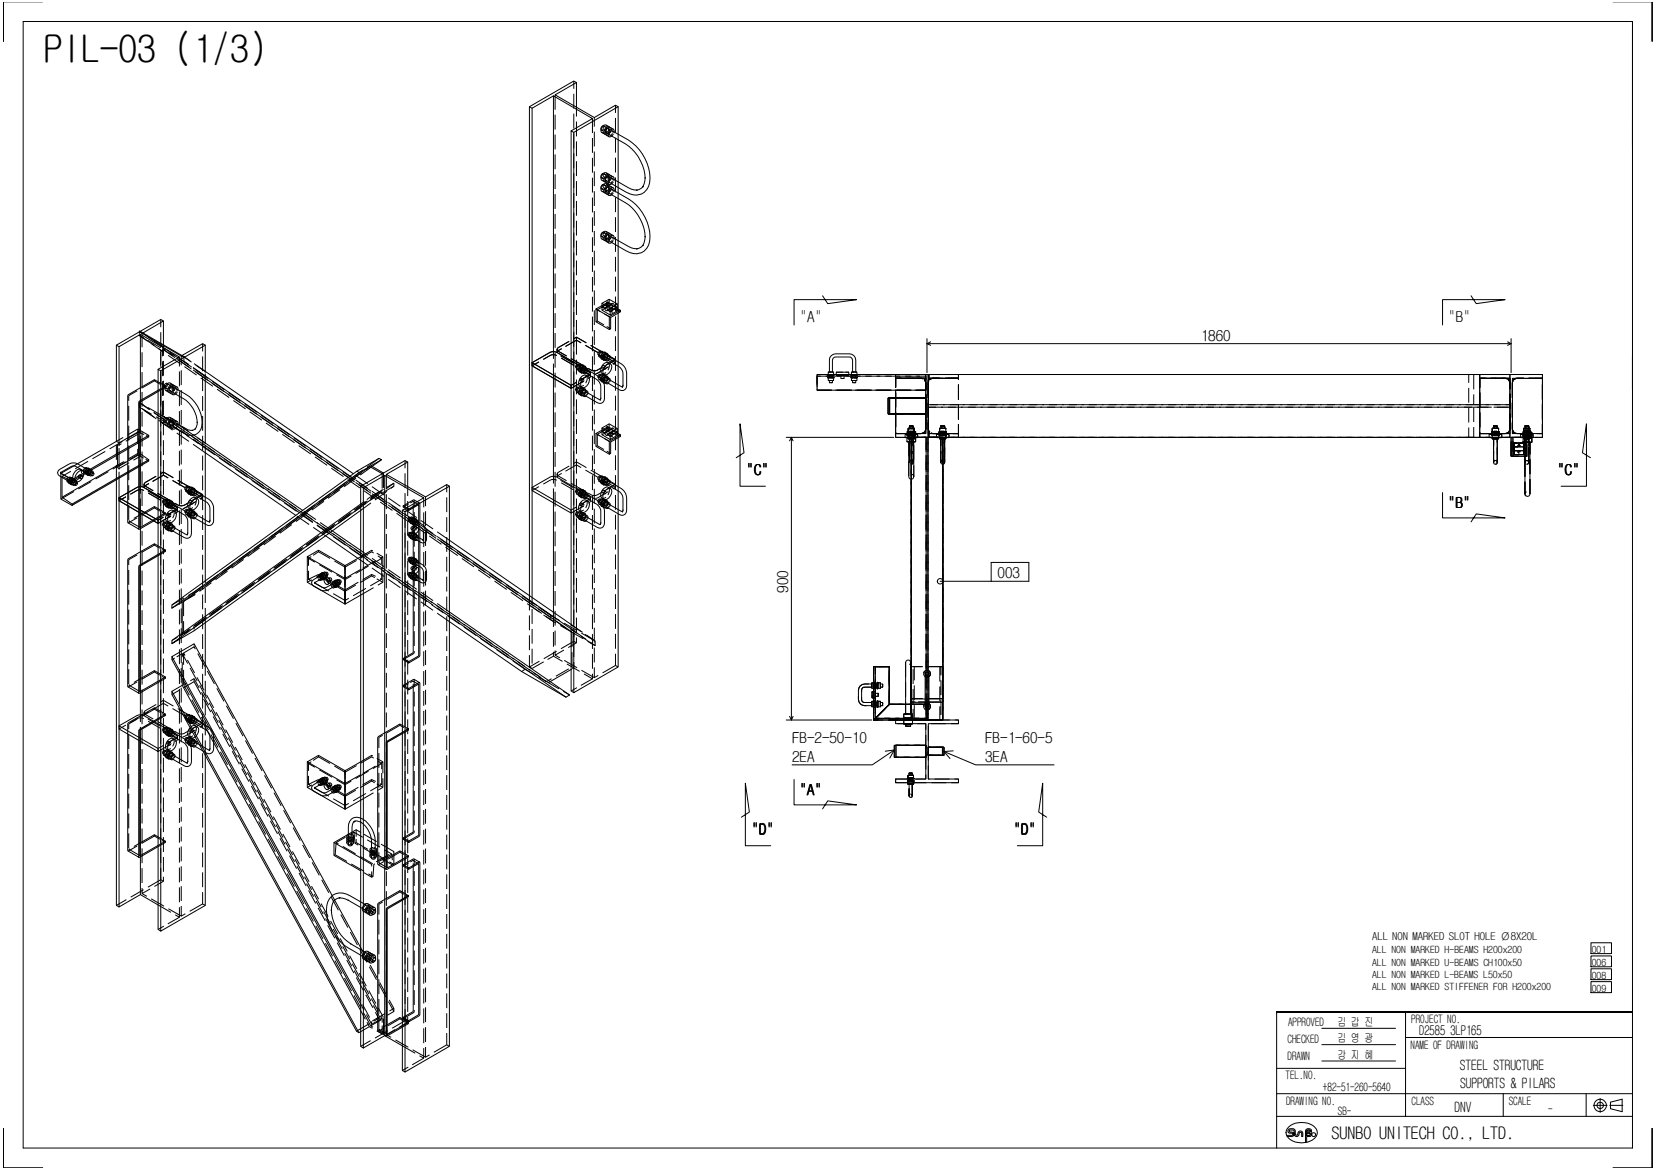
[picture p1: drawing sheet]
<svg xmlns="http://www.w3.org/2000/svg" width="420mm" height="297mm" viewBox="0 0 420 297" stroke-linecap="round" stroke-linejoin="round" font-family="sans-serif">
<defs><g id="words">
<text font-size="9.7" x="11.1" y="15.6">PIL-03 (1/3)</text>
<text font-size="4.4" x="338" y="289.2">SUNBO UNITECH CO., LTD.</text>
<g font-size="3.9">
<text x="203" y="81.7">&quot;A&quot;</text>
<text x="367.7" y="81.7">&quot;B&quot;</text>
<text x="304.8" y="86.5">1860</text>
<text x="189.5" y="120.6">&quot;C&quot;</text>
<text x="395.4" y="120.6">&quot;C&quot;</text>
<text x="367.7" y="129">&quot;B&quot;</text>
<text x="253.2" y="146.9">003</text>
<text x="200.1" y="150.5" transform="rotate(-90 200.1 150.5)">900</text>
<text x="201.1" y="188.6">FB-2-50-10</text>
<text x="250.1" y="188.6">FB-1-60-5</text>
<text x="201.1" y="193.4">2EA</text>
<text x="250.1" y="193.4">3EA</text>
<text x="203" y="201.8">&quot;A&quot;</text>
<text x="190.8" y="211.9">&quot;D&quot;</text>
<text x="257.3" y="211.9">&quot;D&quot;</text>
</g>
<g font-size="3.6">
<text x="370.6" y="271.6">STEEL STRUCTURE</text>
<text x="370.7" y="276.2">SUPPORTS &amp; PILARS</text>
<text x="369.2" y="282.2">DNV</text>
</g>
<text font-size="3.4" x="360.3" y="262.8">D2585 3LP165</text>
<g font-size="3">
<text x="327" y="260.5">APPROVED</text>
<text x="339.5" y="260.6">김 갑 진</text>
<text x="358.3" y="259.7">PROJECT NO.</text>
<text x="326.9" y="264.9">CHECKED</text>
<text x="326.9" y="269.2">DRAWN</text>
<text x="339.5" y="268.8">강 지 혜</text>
<text x="339.5" y="264.6">김 영 광</text>
<text x="358.1" y="266.4">NAME OF DRAWING</text>
<text x="326.4" y="274">TEL.NO.</text>
<text x="326.5" y="280.5">DRAWING NO.</text>
<text x="335.9" y="276.9">+82-51-260-5640</text>
<text x="358.4" y="280.4">CLASS</text>
<text x="383" y="280.5">SCALE</text>
<text x="339.6" y="283">SB-</text>
<text x="393.1" y="282.6">-</text>
</g>
<text font-size="2.8" x="348.3" y="238.7">ALL NON MARKED SLOT HOLE Ø8X20L</text>
<g font-size="2.5">
<text x="348.3" y="242.1">ALL NON MARKED H-BEAMS H200x200</text>
<text x="348.3" y="245.2">ALL NON MARKED U-BEAMS CH100x50</text>
<text x="404.1" y="241.9">001</text>
<text x="404.1" y="245.2">006</text>
<text x="348.3" y="248.2">ALL NON MARKED L-BEAMS L50x50</text>
<text x="348.3" y="251.4">ALL NON MARKED STIFFENER FOR H200x200</text>
<text x="404.1" y="248.5">008</text>
<text x="404.1" y="251.8">009</text>
</g>
</g></defs>
<g fill="none" stroke="#000" stroke-width=".25">
<path d="M.8 .5h10M.9 .5v10M5.9 5.5h408.5v286h-408.5zM409.5 .5h10l-.1 10M414.4 5.5v121.1M134.4 27.1l.7 .4v124.2M140.5 24.3l-5.4 3.2M145 33.2l5.4-3.1-9.9-5.8v64.9M145.7 33.6l-.7-.4v125.3M146.3 27.2v-6.2l-5.4 3.1 10 5.7 5.4-3.1 .6 .4v142.2l-11.2 6.6v-15.8M146.3 21l-.6-.4-11.3 6.5v124.1M153.2 31.9a.81 .81 0 0 0-.6 1.1"/>
<path d="M154.3 32.6h-.2a.83 .83 0 0 0-.4 1M154.3 32.6h.1M154.6 32.2a1.27 1.27 0 0 0-1.1 1.9h.2M154.8 32.3l-.9-.6a1.27 1.27 0 0 0-1.1 2l.7 .4M154.9 33.4l.5-.2a16.6 16.6 0 0 1 7.7 5.9 9.8 9.8 0 0 1 1.6 8.2 3.7 3.7 0 0 1-5.8 1.5l-4.1-2.4a.85 .85 0 0 1 .6-1.1l4.8 2.7 1.6 .3h-.3a2.36 2.36 0 0 0 2.2-2.3l.1-1v.3a11.3 11.3 0 0 0-5-8.8l-4-2.3-.1-.2zM155.7 32.8l-.7-.4a1.27 1.27 0 0 0-1.1 1.9l.7 .4M155.9 33.5l-.2-.7a1.27 1.27 0 0 0-1.1 1.9l.7-.2M156.9 27.1l-11.2 6.5v125.4l-31.6-21.8M153.2 44a.81 .81 0 0 0-.6 1.1M153.2 58.9a.81 .81 0 0 0-.6 1.1M153.2 46.8a.81 .81 0 0 0-.6 1.1M154.3 44.7h-.2a.83 .83 0 0 0-.4 1"/>
<path d="M154.3 59.6h-.2a.83 .83 0 0 0-.4 1M154.3 47.5h-.2a.83 .83 0 0 0-.4 1M154.3 44.7h.1M154.3 59.6h.1M154.3 47.5h.1M154.6 44.3a1.27 1.27 0 0 0-1.1 1.9h.2M154.6 59.2a1.27 1.27 0 0 0-1.1 1.9h.2M154.6 47.1a1.27 1.27 0 0 0-1.1 1.9h.2M154.8 44.4l-.9-.5a1.27 1.27 0 0 0-1.1 1.9l.7 .4M154.8 59.4l-.9-.6a1.27 1.27 0 0 0-1.1 1.9l.7 .4M154.8 47.2l-.9-.5a1.27 1.27 0 0 0-1.1 1.9l.7 .4M155.7 44.9l-.7-.4a1.27 1.27 0 0 0-1.1 1.9l.7 .4"/>
<path d="M155.7 59.8l-.7-.4a1.27 1.27 0 0 0-1.1 1.9l.7 .4M155.7 47.7l-.7-.4a1.27 1.27 0 0 0-1.1 1.9l.7 .4M155.9 45.6l-.2-.7a1.27 1.27 0 0 0-1.1 1.9l.7-.1M155.9 48.4l-.2-.7a1.27 1.27 0 0 0-1.1 1.9l.7-.2M151.3 78.4v3.3l3.4 2 .3-.2v-2.9l2.5-1.4v-.4M152.8 77l2.1 1.2v.9M152.8 77.9v.8l2.1 1.3M152.9 77.9l.6 .4M153.8 78.1l-.3 .2 .1-.2h.3l.3 .6 .7 .4 1.8-1.1v-.8l-2.1-1.2-1.8 1v.9l.7 .4M153.9 78.1l-.4 .2 .2 .4 .4 .2 .1-.2 .7 .4 1.8-1v.8l-1.8 1.1v-.9M154.1 76.7l.3 .1-.3 .1zM155.9 60.5l-.2-.7a1.27 1.27 0 0 0-1.1 1.9l.7-.1"/>
<path d="M156.7 77.2l-1.8 1M163.2 62.4l-1 .6-1.2 .1-1.6-.6-4-2.3-.5 .3-.1 .8 4.1 2.4a3.8 3.8 0 0 0 4.4 .2 3.8 3.8 0 0 0 1.7-4 12 12 0 0 0-5.4-9.4l-4.2-2.4-.6 .5v.5a16 16 0 0 1 6.5 4.6 11.1 11.1 0 0 1 2.5 6.5v-.3l-.3 1.8-.3 .7M208.8 75.1l1.3 2 7.4-1h-15.9v6.4M373.5 75.1l1.3 2 7.3-1h-15.9v6.4M29.5 87.6l.7 .4M35.4 84.2v-.2l11.5 6.7M35.4 84.2l-5.9 3.4v24.5M35.4 84.2l10.6 6.2M35.6 84.9l-5.4 3.1v24.4M36.3 84.5l5.2-3v6M40.1 93.8l5.5-3.2-10-5.7v24.4M40.8 94.1l-.7-.3v142.2l.7 .4"/>
<path d="M41.5 81.5l-.7-.4-5.4 3.1M42 98l-6.5 3.8-.3 .4 .1 32.2-2.9-1.8v-32.1l.2-.3 6.6-3.8 2.8 1.6v.3l-6.5 3.9v31.7l6.5-3.7M42.5 97.4h-.4a.69 .69 0 0 0-.2 1.1M43.6 98l-.5 .3-.1 .7M43.9 97.7a1.27 1.27 0 0 0-1.1 1.9h.2M44.1 97.9l-.9-.7a1.27 1.27 0 0 0-1.1 1.9l.7 .5M45 98.3l-.8-.4a1.27 1.27 0 0 0-1.1 1.9l.8 .4M45.2 99l-.2-.7a1.27 1.27 0 0 0-1.1 1.9l.7-.2M46 90.4l5.4-3.2 .7 .4v6.7l37.6 26M46 90.4l.7 .4M46.7 90.8l-5.9 3.3v142.3l11.3-6.5v-38.2M46.7 90.6v.2"/>
<path d="M46.9 90.7l-.2 .1M52.1 96.1l36.3 25.1M52.1 87.6l-5.2 3.1M135.1 92.1l9.9 5.7v.8l-9.9-5.7zM135.1 92.1l4.6-2.6a1.8 1.8 0 0 1 1.7 0l3.6 2.1-3.6-2.1a1.8 1.8 0 0 0-1.7 0zM140.5 96v24.9M146.8 92.6l-.2-.1-.3 .2a.41 .41 0 0 0 0 .7M146.8 98.4l-.2-.1-.3 .2-.2 .4 .2 .2M147.6 92.7l-.4-.3a1.07 1.07 0 0 0-.8 1.4l.5 .2M147.6 98.5l-.4-.3a1.05 1.05 0 0 0-.8 1.3l.5 .3M147.8 93.1l-.5 .5v.3M147.8 98.9l-.5 .5v.3"/>
<path d="M148.1 92.8a1.1 1.1 0 0 0-.9 1.6h.2M148.1 98.6a1.1 1.1 0 0 0-.9 1.6h.2M148.1 96.1l.9-.6 .4 .1a1.84 1.84 0 0 1-1.7 2.8 1.56 1.56 0 0 1 .4-2.3zM148.3 92.9l-.2-.1a1 1 0 0 0-1.1 .4 1 1 0 0 0 .2 1.2M148.3 98.7l-.2-.1a1 1 0 0 0-1.1 .4 1 1 0 0 0 .2 1.2M148.5 94l.4-.2 3.2 1.8a2.95 2.95 0 0 1 1.4 2.4v3.2a1.18 1.18 0 0 1-.6 1.1 1.18 1.18 0 0 1-1.3-.1l-3.2-2 .1-.4 .4-.2 3.1 1.7 .5 .2h-.2l.2-.1-.1 .2 .1-.6v.2v-3.5l-.4-.8-.6-.5-3.1-1.8zM148.6 93a1.03 1.03 0 0 0-1.1 .5 1.03 1.03 0 0 0 .1 1.2M148.6 98.8a1.01 1.01 0 0 0-1.1 .5 1.01 1.01 0 0 0 .1 1.2M148.8 93.3l-.2-.3a1.14 1.14 0 0 0-1 1.7h.4M148.8 99.1l-.2-.3a1.1 1.1 0 0 0-1 1.7h.4M149 93.5l-.6-.4a1.05 1.05 0 0 0-.8 1.3l.7 .4M149 99.3l-.6-.4a1.05 1.05 0 0 0-.8 1.3l.7 .4"/>
<path d="M149.3 94l-.1-.4-.2-.1a.86 .86 0 0 0-.7 .6 .86 .86 0 0 0 .2 .9l.3-.2M149.3 99.8l-.1-.4-.2-.1a.86 .86 0 0 0-.7 .5 .86 .86 0 0 0 .2 .9l.3-.1M149.4 95.6l-.6-.3a1.84 1.84 0 0 0-1.6 2.7l.5 .4M152.4 89.3l-.3-.1-.3 .4 .2 .5M152.4 95.1l-.3-.1-.3 .5M153.2 89.5l-.4-.3a1.07 1.07 0 0 0-.8 1.3l.5 .3M153.2 95.2l-.4-.2-.7 .6M153.5 89.9l-.4 .2-.2 .6M153.5 95.7l-.4 .2-.2 .6M153.6 97.2h-.3M153.8 89.5a1.1 1.1 0 0 0-1 1.6l.2 .1M153.8 95.3a.96 .96 0 0 0-1.1 .8"/>
<path d="M153.8 92.8l.8-.5 .4 .1a1.84 1.84 0 0 1-1.6 2.7 1.56 1.56 0 0 1 .4-2.3zM153.9 89.7a.89 .89 0 0 0-1.1-.1 .89 .89 0 0 0-.3 1l.3 .5M153.9 95.5l-.3-.3a.91 .91 0 0 0-1 .8M154.2 90.7l.3-.2 3.2 1.9a2.95 2.95 0 0 1 1.4 2.3v3.2a1.18 1.18 0 0 1-.6 1.1 1.18 1.18 0 0 1-1.2 0l-3.3-2.1 .2-.4 .3-.2 3.6 1.9-.2 .1 .3-.5v.1v-3l-.2-.8-.9-1-3-1.8zM154.2 89.8a1 1 0 0 0-1.1 .5 1 1 0 0 0 .1 1.1M154.2 95.5h-.1a1.08 1.08 0 0 0-1.2 1M154.4 90.1l-.2-.3a1.1 1.1 0 0 0-1 1.6h.4M154.4 95.9l-.2-.4-.4 .1-.6 .5-.1 .6M154.6 90.3l-.6-.4a1.05 1.05 0 0 0-.8 1.3l.7 .4M154.6 96.1l-.6-.4a1.05 1.05 0 0 0-.8 1.3l.7 .4M154.7 80.4l-3.4-2 2.8-1.6 3.4 2-2.8 1.6v3.3M154.9 90.7v-.4h-.3a.86 .86 0 0 0-.7 .5 .86 .86 0 0 0 .2 .9l.3-.2"/>
<path d="M154.9 96.5v-.4h-.3a.86 .86 0 0 0-.7 .5 .86 .86 0 0 0 .2 .9l.3-.2M155 92.4a1.49 1.49 0 0 0-1.6-.2 1.49 1.49 0 0 0-.8 1.3 1.12 1.12 0 0 0 .8 1.6M210.1 95.8h1.7v.1h-1.7zM210.1 95.1h1.7v.2h-1.7zM210.3 95.9v.7h1.3v-.7M210.3 95.1v-.7h1.3v.7M210.6 94.4v-3a1.59 1.59 0 0 1 1.5-1.6h3.5a1.59 1.59 0 0 1 1.7 1.6v3M210.6 96.6v.6h.7v-.6M210.6 95.3v.5M211.3 94.4v-3a.88 .88 0 0 1 .8-.8h3.5a.88 .88 0 0 1 .8 .8v3M211.3 95.3v.5M212.3 94.5h3.2v.8h-3.2z"/>
<path d="M213.5 95.3v.8h.8v-.8M216 95.8h1.7v.1h-1.7zM216 95.1h1.7v.2h-1.7zM216.2 95.9v.7h1.4v-.7M216.2 95.1v-.7h1.4v.7M216.4 96.6v.6h.9v-.6M216.4 95.3v.5M217.3 95.3v.5M227.4 99.1v11M227.4 95.1h-20v4h27.6M235.3 87.2l1 .5M235.3 87.2h148.3"/>
<path d="M235.3 86v8.6M235.9 95.1h-.2v15.9h.2M235.9 95.1h7.4v1h-7.4zM235.9 95.1h-8.5v1h7.6v14h-7.6v.9h8.5M236.3 86.8l-1 .4M243.3 95.1h132.4M375.7 96.1v14M375.7 95.1h15.9v1h-7.6v14h7.6v.9h-15.9v-.9h7.6v-14h-7.6zM382.1 96.1a1.19 1.19 0 0 1 1.2 1.1M382.7 86.8l.9 .4M383.6 86v8.6M383.6 87.2l-.9 .5"/>
<path d="M385.1 96.1a1.13 1.13 0 0 0-1.1 1.1M391.6 96.1v14M15.4 120l2 1.2M15.5 119.8l-.1 .3zM21 119.5l-.6-.3a1.91 1.91 0 0 0-1.9 2.2M21.2 119.5l-1.9-1.1-.6-.1-.7 .1-2.6 1.6M21.5 118.8a3.8 3.8 0 0 0-3.4-1.2l-2.9 1.6a.93 .93 0 0 0-.6 .8 .93 .93 0 0 0 .6 .9l1.8 1M22.2 118.9a.67 .67 0 0 0-.9 .2 .67 .67 0 0 0 .2 1M22.4 119.3l-.3 .2-.1 .5M22.5 118.9l-.1-.1a1.01 1.01 0 0 0-.7 1.5M22.8 119.1l-.3-.2a.92 .92 0 0 0-.6 1.5h.2M23 119.2l-.1-.1a.92 .92 0 0 0-.7 1.5"/>
<path d="M23.2 119.5l-.2-.3a.92 .92 0 0 0-.6 1.5l.2-.1M23.4 119.6l-.5-.3a.91 .91 0 0 0-.6 1.2l.5 .2M29.5 112.1l-14 8.1 2.8 1.6M29.8 118.1l-14.1 8.1 2.6 1.8M30.2 115.3v3.1M35.6 115.2l2.2 1.5v.4l-19.5 11.2v-.3l19.5-11.3M35.6 109.3l-5.4 3.1-.7-.3M35.6 115.2l-5.4 3.2-.4-.3v-2.6M35.6 109.3l2.2 1.2M35.6 112.1v3.1M35.6 118.3v5.2M42.5 106.1a.64 .64 0 0 0-.7 .3 .64 .64 0 0 0 .1 .8"/>
<path d="M43.6 106.8l-.5 .2-.1 .8M43.9 106.4a1.27 1.27 0 0 0-1.1 1.9h.2M44.1 106.6l-.9-.6a1.27 1.27 0 0 0-1.1 1.9l.7 .4M45 107l-.8-.4a1.27 1.27 0 0 0-1.1 1.9l.8 .4M45.2 107.7l-.2-.7a1.27 1.27 0 0 0-1.1 1.9l.7-.1M49.5 109l.5-1.2 .1-.7v.2a7.6 7.6 0 0 0-3.6-6.1l-2.5-1.5a.84 .84 0 0 1 .7-1.1 10.3 10.3 0 0 1 6.3 6.6 4.2 4.2 0 0 1-1.1 5 3.2 3.2 0 0 1-3.2-.2l-2.7-1.5a.84 .84 0 0 1 .7-1.1l3.1 1.7 1.1 .2M49.6 108.8l-.8 .5M52.1 114.9l23 16M90.6 119.6l-47 34v.8l47.6-34.4M90.6 119.6l5.6-3.2 .7 .3-2.7 1.5 3.2 1.9-.4 .2-3.1-1.9-2.7 1.6zM93.9 118.4l-47.6 34.5-2.7 1.5M96.9 116.7l-2.4 1.7"/>
<path d="M103.5 117.3l-.7-.4-11.2 6.5M151.3 110.1v3.2l3.4 2 .3-.2v-2.9l2.5-1.4v-.4M152.8 108.7l2.1 1.2v.8M152.8 109.5v.9l2.1 1.2M152.9 109.5l.6 .4-.7-.4v-.8l1.8-1.1 2.1 1.2v.9l-1.8 1-.7-.4M153.8 109.7l-.3 .2 .4-.2 .3 .6M153.9 109.7l-.4 .2 .1 .3 .5 .4 .1-.3M154 108.4l.2-.1 .2 .1-.2 .1zM154.2 110.3l.7 .4 1.8-1v.8l-1.8 1.1v-.9M154.7 112.1l-3.4-2 2.8-1.6 3.4 1.9-2.8 1.7v3.2M156.7 108.8l-1.8 1.1M186.9 116.2l2-1.3-1-7.3v15.8h6.4"/>
<path d="M199.6 111h27.3M200.9 111l-.5 .9M200.9 111l.4 .9M200.9 111v71.8M225.5 101h9.5v4.1h-9.5zM230.3 109.6h2.2v1.1h-2.2zM230.3 111.1h2.2v1h-2.2zM230.3 110.3h-.5v.8h.7M230.5 109.6v-.8h1.7v.8M230.5 110.7v.4M230.7 112.1v8.9a.63 .63 0 0 0 .7 .7 .63 .63 0 0 0 .6-.7v-8.9M230.7 109.6v-.8h1.3v.8"/>
<path d="M230.7 110.7v.4M230.9 108.8v-.6h.9v.6M230.9 108.8h.1M231.8 108.8h.1M232 110.7v.4M232.2 110.7v.4M232.5 110.3h.5v.8h-.8M235 108.9a1.21 1.21 0 0 1-1.2 1.2M235.9 110.1h7.4v.9h-7.4zM238.4 110.3h-.7v.8h.8M238.4 109.6h1.9v.2h-1.9zM238.4 110.3h1.9v.2h-1.9z"/>
<path d="M238.5 109.6v-.8h1.6v.8M238.5 110.5v.9h1.6v-.9M238.8 109.8v.5M238.9 111.4l-.1 6a.49 .49 0 0 0 .5 .5 .49 .49 0 0 0 .5-.5l-.1-6M238.9 108.8l-.1-.6h1l-.1 .6M239.8 109.8v.5M240.3 110.3h.6v.8h-.8M243.3 111h132.4M378.7 110.3h-.7v.8h.8M378.7 109.6h1.9v.2h-1.9zM378.7 110.3h1.9v.2h-1.9zM378.8 109.6v-.8h1.6v.8"/>
<path d="M378.8 110.5v.9h1.6v-.9M379.2 109.8v.5M379.2 111.4v6a.47 .47 0 0 0 .4 .5 .47 .47 0 0 0 .5-.5v-6M379.2 108.8v-.6h.9v.6M380.1 109.8v.5M380.6 110.3h.7v.8h-.9M383.3 108.9a1.21 1.21 0 0 1-1.2 1.2M383.6 111h4v4.8h-4zM384 108.9a1.13 1.13 0 0 0 1.1 1.2M384.3 112.5h2.6v2.9h-2.6zM386.7 109.8h2.2v1h-2.2zM386.7 111.3h2.2v1h-2.2z"/>
<path d="M386.7 110.3h-.7v.8h.8M386.7 109.8h.1M386.8 110.8v.5M387.1 112.3v13.1a.63 .63 0 0 0 .7 .6 .63 .63 0 0 0 .6-.6v-13.1M387.1 109.8v-.6h1.3v.6M387.1 109.6l-.4 .2M387.1 110.8v.5M387.2 108.8l-.1-.6h1l-.1 .6M388.4 109.2v-.4h-1.6v.8M388.4 109.6l.2 .2M388.4 110.8v.5M388.9 110.3h.3v.8h-.8"/>
<path d="M403.8 116.2l-2.1-1.3 1.1-7.3v15.8h-6.5M15.5 120.2v6.5l2.8 1.6M18.1 121.3l-.4-.2a.72 .72 0 0 0-.7 .6 .72 .72 0 0 0 .4 .8M18.3 121.8l-.4 .2v.4M18.3 122.2v-.4l19.5-11.3v.4l-19.5 11.3-2.6-1.3v5.3M18.4 121.3l-.2-.1a.96 .96 0 0 0-.6 1.5M18.6 121.5l-.2-.2a.92 .92 0 0 0-.6 1.6l.1-.1M18.8 121.6l-.1-.1a1.01 1.01 0 0 0-.7 1.5M19.1 121.9l-.3-.3a.92 .92 0 0 0-.6 1.5h.2M19.1 121.9a2.23 2.23 0 0 1 1.5-2.5l.4 .1a1.89 1.89 0 0 1-1.3 2.8h-.2M19.3 122l-.5-.3-.3 .1a.89 .89 0 0 0-.4 1.1l.5 .2M19.4 122.5l.3 .2-.1 .3-.4 .2z"/>
<path d="M19.5 122.4l-.2-.4a.77 .77 0 0 0-.5 1.3l.3-.2M19.6 122.5l-.4-.2-.4 .2v.5l.4 .2M20.2 121.2h-.3M20.7 120.9l.3 .1-.1 .3-.4 .2zM20.9 120.9l-.5-.4-.5 .3v.4l.6 .3M23.4 120.3l.2-.2 .3 .2-.3 .5-.3-.2zM23.7 120l-.1-.3-.4-.1a.8 .8 0 0 0-.3 1.3l.3-.2M23.8 120.1l-.4-.2-.4 .2v.5l.4 .2M29.5 121.8v108.1l.7 .4M30.2 121.4v108.9l5.4-3.2M35.5 130.7l3.7-2.1 2.8 1.6v.4l-6.7 3.8M35.6 130.3v51.1"/>
<path d="M40.1 125.9l-3.6-2.2a1.8 1.8 0 0 0-1.7 0l-4.6 2.7v.7l9.9 5.8v-.8l-9.9-5.7M42 126.8h-.4l-.3 .3v.5h.2M42 132.6l-.2-.1-.5 .4 .2 .5M42 139.7l-6.5 3.8-.3 .3 .1 32.2-2.9-1.8v-32l.2-.4 6.6-3.8 2.8 1.7v.3l-6.5 3.9 .1 31.7 6.4-3.7M42.5 134h.3M42.8 127l-.5-.3a.82 .82 0 0 0-.8 .7 .82 .82 0 0 0 .5 .9M42.8 132.8l-.5-.3a.82 .82 0 0 0-.8 .7 .82 .82 0 0 0 .5 .9M43 127.4l-.4 .2-.1 .6M43 133.2l-.4 .2-.1 .6M43.3 127a1.1 1.1 0 0 0-1 1.7h.2M43.3 132.8a1.12 1.12 0 0 0-1 1.7h.2M43.3 130.3l.4-.3 .8-.1a1.82 1.82 0 0 1-1.6 2.7 1.56 1.56 0 0 1 .4-2.3z"/>
<path d="M43.4 127.2l-.1-.2a1 1 0 0 0-1.1 .5 1 1 0 0 0 .1 1.2M43.4 133l-.1-.2a1.03 1.03 0 0 0-1.1 .5 1.03 1.03 0 0 0 .1 1.2M43.6 128.9h.3M43.6 134.6l.3 .1M43.7 128.2l.3-.1 3.2 1.8a2.94 2.94 0 0 1 1.4 2.3v3.2a1.16 1.16 0 0 1-.6 1.1 1.16 1.16 0 0 1-1.2 0l-3.3-2 .2-.5 .3-.1 3.1 1.7 .5 .1-.1 .1 .2-.5v.1v-3l-.2-.8-.5-.7-3.4-2zM43.7 127.3a1 1 0 0 0-1.1 .5 1 1 0 0 0 .2 1.1M43.7 133.1a1 1 0 0 0-1.1 .5 1 1 0 0 0 .2 1.1M43.9 127.6l-.2-.3a1.1 1.1 0 0 0-.9 1.6h.3M43.9 133.4l-.2-.3a1.1 1.1 0 0 0-.9 1.6h.3M44.2 127.8l-.7-.4a1.07 1.07 0 0 0-.7 1.3l.6 .4M44.2 133.6l-.7-.4a1.07 1.07 0 0 0-.7 1.3l.6 .4M44.4 128.3v-.4l-.2-.1a.86 .86 0 0 0-.8 .5 .86 .86 0 0 0 .2 .9l.3-.1"/>
<path d="M44.4 134.1v-.4l-.2-.1a.86 .86 0 0 0-.8 .5 .86 .86 0 0 0 .2 .9l.3-.1M44.5 129.9a1.49 1.49 0 0 0-1.6-.2 1.49 1.49 0 0 0-.8 1.4 1.09 1.09 0 0 0 .8 1.5M47.6 123.6l-.4-.1-.3 .4v.4l.2 .1M47.6 129.4l-.4-.1-.3 .4M48.4 123.7l-.5-.3a.82 .82 0 0 0-.7 .7 .82 .82 0 0 0 .4 .9M48.4 129.5l-.5-.3-.5 .3-.2 .4M48.5 131.5h.3M48.6 124.2l-.3 .2-.2 .5M48.9 123.8a1.1 1.1 0 0 0-1 1.6l.2 .1M48.9 129.6a.91 .91 0 0 0-1.1 .8M48.9 127l.4-.3 .8-.1a1.86 1.86 0 0 1-1.6 2.8 1.61 1.61 0 0 1 .4-2.4zM49 123.9a.9 .9 0 0 0-1.1 0 .9 .9 0 0 0-.3 1l.3 .5"/>
<path d="M49 129.7l-.2-.2a.92 .92 0 0 0-1.1 .8M49.2 131.4h.3M49.4 125l.3-.2 3.2 1.9a2.75 2.75 0 0 1 1.3 2.3v3.2a1.15 1.15 0 0 1-.6 1.1 1.15 1.15 0 0 1-1.2-.1l-3.2-2 .2-.4 .3-.2 3 1.8 .6 .1h-.2l.2-.5v.2v-3.1l-.2-.8-.5-.7-3.4-2zM49.4 124a1 1 0 0 0-1.1 .5 1 1 0 0 0 .1 1.2M49.4 129.8h-.2a1.08 1.08 0 0 0-1.1 .9l.2-.6 .3-.1M49.5 124.4l-.1-.4a1.1 1.1 0 0 0-1 1.7h.4M49.5 130.2l-.1-.4a1.14 1.14 0 0 0-1.2 1.2M49.8 124.5l-.7-.3a.99 .99 0 0 0-.7 1.3l.6 .3M49.8 130.3l-.7-.4a1.07 1.07 0 0 0-.7 1.4l.6 .3M50 125v-.4l-.2-.1a.86 .86 0 0 0-.7 .6 .86 .86 0 0 0 .1 .8l.4-.1M50 130.8v-.4l-.2-.1a.86 .86 0 0 0-.7 .5 .86 .86 0 0 0 .1 .9l.4-.1M50.1 126.6a1.53 1.53 0 0 0-2.4 1.2 1.15 1.15 0 0 0 .8 1.6"/>
<path d="M76 130.2l-23.9-16.6v33.9M82.6 136l8.2 5.7M83.5 135.4l8.1 5.5M84.4 134.8l7.2 4.9M88.9 120.9l-36.8-25.4v17l24.7 17.1M91.6 128l-48 34.6v.8M91.6 128.7l-48 34.7 5.7-3.3 42.3-30.5M97.7 120.7l-5.5 3.1M102.1 129.5l5.5-3.1-9.9-5.7v142.2l4.4 2.6M102.4 128.4v.3l1.4 .9 2.5-1.4v38.2l-2.5 1.6M103.5 123.6v-6.3l-5.4 3.1 9.9 5.8 5.4-3.2 .7 .4v142.2l-11.3 6.6M103.8 129.2l-1.4-.8 2.5-1.5 1.6 .8-2.7 1.5v.4"/>
<path d="M104.1 131.4l-.3-.1-.2 .2-.1 .3 .3 .3M104.1 135.2h-.3l-.2 .2-.1 .3 .3 .2M104.8 131.4l-.3-.2a.76 .76 0 0 0-.7 .6 .76 .76 0 0 0 .3 .8M104.8 135.3l-.3-.2a.73 .73 0 0 0-.7 .5 .73 .73 0 0 0 .3 .8M104.9 128.9v36.7l-2.5 1.6M105 131.9l-.4 .2v.4M105 135.7l-.5 .5 .3 .2M105 133.8l-.4-.1-.2 .2-.1 .3 .3 .3M105.1 131.4a.92 .92 0 0 0-.8 .5 .92 .92 0 0 0 0 1M105.1 135.3a.9 .9 0 0 0-.8 .4 .9 .9 0 0 0 0 1M105.4 131.7l-.3-.3a.95 .95 0 0 0-.6 1.6h.1M105.4 135.5l-.3-.2a.92 .92 0 0 0-.6 1.5h.1"/>
<path d="M105.5 134.3l.5-.4 .2 .2a.88 .88 0 0 1-1 1.2v-.3zM105.6 131.7h-.1a.96 .96 0 0 0-.7 1.4M105.6 135.6a.9 .9 0 0 0-.9 .4 .9 .9 0 0 0 .1 .9M105.7 132.5a2.85 2.85 0 0 1 2.6 2.5v1.9a.92 .92 0 0 1-.5 .8 .92 .92 0 0 1-1 0l-1.3-.9 .2-.5h.3l1.5 .8h-.2h.1l.1-.2-.1-2.2a2.5 2.5 0 0 0-1.8-1.6l-.1-.2zM105.8 132l-.2-.3a.92 .92 0 0 0-.6 1.6l.2-.1M105.8 135.9l-.2-.3a.92 .92 0 0 0-.6 1.5l.2-.1M106 132.1l-.5-.2a.85 .85 0 0 0-.6 1.1l.4 .3M106 136l-.5-.3-.2 .1a.92 .92 0 0 0-.4 1.1l.4 .3M106 133.9l-.5-.3a1.05 1.05 0 0 0-.9 1.4l.6 .3M106.2 132.6l-.2-.5a.77 .77 0 0 0-.5 1.3l.3-.1M106.2 136.4l-.2-.4a.77 .77 0 0 0-.5 1.2l.3-.1M106.5 127.7l.1 38.7-.3 .4-2.5 1.5-1.4-.8v-.3l1.4 .8v.3"/>
<path d="M114.1 123.4l-11.3 6.5-.7-.4v142.3l.7 .4v-142.3M114.1 138.3l31.6 21.8M114.1 138.9l30.9 21.4M140.5 127.7v27.7M145 123.2l-3.6-2.1a1.8 1.8 0 0 0-1.7 0l-4.6 2.6v.8l9.9 5.8v-.8l-9.9-5.8M146.8 124.2l-.2-.1-.3 .2a.41 .41 0 0 0 0 .8M146.8 130l-.2-.1-.3 .2-.2 .5 .2 .2M147.6 124.3l-.4-.2a1.07 1.07 0 0 0-.8 1.3l.5 .3M147.6 130.1l-.4-.2a1.05 1.05 0 0 0-.8 1.3l.5 .3M147.8 124.8l-.5 .4v.4h.3M147.8 130.6l-.5 .4v.4h.3M148.1 124.4a1.1 1.1 0 0 0-.9 1.7h.2"/>
<path d="M148.1 130.2a1.1 1.1 0 0 0-.9 1.7h.2M148.1 127.7l.9-.5 .4 .1a1.84 1.84 0 0 1-1.7 2.7 1.56 1.56 0 0 1 .4-2.3zM148.3 124.6l-.2-.2a1 1 0 0 0-1.1 .5 1 1 0 0 0 .2 1.2M148.3 130.4l-.2-.2a1 1 0 0 0-1.1 .5 1 1 0 0 0 .2 1.2M148.5 125.6l.4-.2 3.2 1.9a2.95 2.95 0 0 1 1.4 2.3v3.2a1.18 1.18 0 0 1-.6 1.1 1.18 1.18 0 0 1-1.3 0l-3.2-2 .1-.5 .4-.2 3.5 1.9 .1-.4v.1v-3.4l-.4-.8-.6-.6-3.1-1.8zM148.6 124.7a1.03 1.03 0 0 0-1.1 .5 1.03 1.03 0 0 0 .1 1.2M148.6 130.5a1.01 1.01 0 0 0-1.1 .4 1.01 1.01 0 0 0 .1 1.2M148.8 125l-.2-.3a1.12 1.12 0 0 0-1 1.7l.4-.1M148.8 130.8l-.2-.3a1.1 1.1 0 0 0-1 1.6h.4M149 125.1l-.6-.3a1.05 1.05 0 0 0-.8 1.3l.7 .4M149 130.9l-.6-.3a.99 .99 0 0 0-.8 1.3l.7 .4M149.3 125.6l-.1-.3-.2-.2a.89 .89 0 0 0-.7 .6 .89 .89 0 0 0 .2 .9l.3-.2"/>
<path d="M149.3 131.4l-.1-.3-.2-.2a.86 .86 0 0 0-.7 .6 .86 .86 0 0 0 .2 .9l.3-.2M149.4 127.3l-.6-.3a1.84 1.84 0 0 0-1.6 2.7l.5 .3M152.3 133.1h.2zM152.4 121l-.3-.1-.3 .4 .2 .5M152.4 126.8l-.3-.1-.3 .4M153.2 121.1l-.4-.3a1.07 1.07 0 0 0-.8 1.4l.5 .2M153.2 126.9l-.4-.3-.7 .7M153.5 121.5l-.4 .3-.2 .5M153.5 127.3l-.4 .3-.2 .5M153.6 128.9h-.3M153.8 121.2a1.1 1.1 0 0 0-1 1.6l.2 .1M153.8 127a.96 .96 0 0 0-1.1 .8"/>
<path d="M153.8 124.5l.8-.5h.4a1.84 1.84 0 0 1-1.6 2.8 1.56 1.56 0 0 1 .4-2.3zM153.9 121.3l-.1-.1a1 1 0 0 0-1.1 .4 1 1 0 0 0 .1 1.2M153.9 127.1l-.3-.2a.91 .91 0 0 0-1 .8M154.1 123h.2M154.2 122.4l.3-.2 3.2 1.8a2.95 2.95 0 0 1 1.4 2.4v3.2a1.18 1.18 0 0 1-.6 1.1 1.18 1.18 0 0 1-1.2-.1l-3.3-2 .2-.4 .3-.2 3.6 1.9h-.2l.3-.4v.1v-3.1l-.2-.8-.9-.9-3-1.8zM154.2 121.5a1 1 0 0 0-1.1 .4 1 1 0 0 0 .1 1.2M154.2 127.2h-.1a1.08 1.08 0 0 0-1.2 1M154.4 121.8l-.2-.3a1.1 1.1 0 0 0-1 1.6h.4M154.4 127.6l-.2-.4-.4 .1-.6 .5-.1 .6M154.6 121.9l-.6-.4a1.05 1.05 0 0 0-.8 1.4l.7 .3M154.6 127.7l-.6-.4a1.05 1.05 0 0 0-.8 1.4l.7 .3M154.9 122.4v-.4l-.3-.1a.86 .86 0 0 0-.7 .6 .86 .86 0 0 0 .2 .9l.3-.2"/>
<path d="M154.9 128.2v-.4l-.3-.1a.86 .86 0 0 0-.7 .5 .86 .86 0 0 0 .2 .9l.3-.1M155 124l-.6-.3a1.84 1.84 0 0 0-1.6 2.7l.6 .4M366.2 125.1v6.4h15.9l-7.3-1-1.3 2M46.3 152.9v7.8M52.1 158.1v10.5M78 141.4v6.4l9.6 5.6v-6.5l-9.6-5.5 2.9-1.7 6.7 3.9v3.3v-3.3l4-2.2M79.9 148l1.5-1.1-.5-.5-1.3 .8a.89 .89 0 0 0-.5 .8 .89 .89 0 0 0 .5 .8 3.4 3.4 0 0 0 5.1 0l-.2-.5h-.3a2.56 2.56 0 0 1-2.2 .9l-2.1-1.2M79.9 147.8l-.1 .2zM80.6 146.6l.3-.5a.77 .77 0 0 1 .5 1.3l-.4-.2M80.9 146.1l.5-.3a.89 .89 0 0 1 .6 1.2l-.5 .3M80.9 146.4l-.1 .2M81 146l.3-.3a.92 .92 0 0 1 .6 1.5h-.2"/>
<path d="M81.3 145.7l.1-.1a1.01 1.01 0 0 1 .7 1.5M81.5 145.7l.2-.3a.95 .95 0 0 1 .6 1.6v-.1M81.7 145.4a.92 .92 0 0 1 .9 .5 .92 .92 0 0 1-.1 1M81.8 146l.1-.2 .4 .3v.5M82 145.4l.4-.2 .3 .1a.72 .72 0 0 1 .4 .6 .72 .72 0 0 1-.4 .7M82.3 147.1l.2-.2a.89 .89 0 0 1 .8 .6 .89 .89 0 0 1-.2 .9 1.07 1.07 0 0 1-.8-1.3zM82.5 146.9l.6-.3a.99 .99 0 0 1 .8 1.4l-.6 .3M82.7 145.3h.4l.1 .2 .1 .3-.2 .2M83.5 146.8l.4-.1 .3 .2v.3l-.3 .3M83.9 148.5l.3-.5a.74 .74 0 0 1 .6 .5 .74 .74 0 0 1-.1 .8l-.3-.1M84.2 148l.5-.3a.91 .91 0 0 1 .6 1.2l-.4 .3M84.4 147.9l.2-.3a.92 .92 0 0 1 .6 1.5h-.2"/>
<path d="M84.6 147.6l.2-.1a.96 .96 0 0 1 .6 1.5M84.8 147.6l.3-.2a.92 .92 0 0 1 .6 1.5l-.1-.1M85.1 147.4l.1-.1a.96 .96 0 0 1 .7 1.5M85.2 147.8l-.1 .2M85.2 147.8l.4 .2v.4M85.4 147.3l.3-.1a.73 .73 0 0 1 .7 .5 .73 .73 0 0 1-.3 .8M85.6 148.4v.1M86.1 147.3l.3-.1 .2 .2 .1 .3-.3 .3M87.6 149.8v.3M91.6 144.6l-4 2.3v6.5l4-2.3M104.1 141.6l-.3-.1-.2 .2-.1 .3 .3 .2M104.1 145.4l-.3-.1-.2 .2-.1 .3 .3 .3"/>
<path d="M104.8 141.6l-.3-.2a.73 .73 0 0 0-.7 .6 .73 .73 0 0 0 .3 .8M104.8 145.5l-.3-.3a.76 .76 0 0 0-.7 .6 .76 .76 0 0 0 .3 .8M104.8 146.6h-.2M105 142.1l-.4 .2v.4M105 145.9l-.4 .2v.5M105 144l-.4-.2-.2 .3-.1 .3 .3 .3M105.1 141.6h-.1a.96 .96 0 0 0-.7 1.4M105.1 145.5l-.1-.1a.96 .96 0 0 0-.7 1.5M105.4 141.9l-.3-.3a.92 .92 0 0 0-.6 1.6l.1-.1M105.4 145.7l-.3-.2a.91 .91 0 0 0-.8 .6 .91 .91 0 0 0 .2 .9h.1M105.5 144.4l.5-.3 .2 .1a.88 .88 0 0 1-1 1.3v-.3zM105.6 141.9l-.1-.1a.96 .96 0 0 0-.7 1.5"/>
<path d="M105.6 145.8l-.1-.1a.96 .96 0 0 0-.7 1.5M105.7 142.6a3.3 3.3 0 0 1 2.6 4.4 .92 .92 0 0 1-.5 .9 .92 .92 0 0 1-1 0l-1.2-.7a.49 .49 0 0 1 .4-.8l1.5 .9h-.2h.1l.1-.3-.1-2.2a2.5 2.5 0 0 0-1.8-1.5zM105.8 142.2l-.2-.3a.92 .92 0 0 0-.6 1.5h.2M105.8 146l-.2-.2a.92 .92 0 0 0-.6 1.5l.2-.1M106 142.3l-.5-.3-.2 .1a.89 .89 0 0 0-.4 1.1l.4 .3M106 146.1l-.5-.2a.85 .85 0 0 0-.6 1.1l.4 .3M106 144.1l-.5-.3a.98 .98 0 0 0-.9 1.3l.6 .4M106.2 142.7l-.2-.4a.77 .77 0 0 0-.5 1.3l.3-.1M106.2 146.6l-.2-.5a.78 .78 0 0 0-.5 1.3l.3-.1M114.1 155.4l30.5 21-.9 .6-11.3-6.5-18.3-12.7M114.1 156.5l29.6 20.5M238.7 147.6h22.5v-4.8h-9.6v4.8"/>
<path d="M35.5 172.4l3.7-2.1 2.8 1.6v.3l-6.7 3.8M43.6 166.7v.8l48 87.4M43.6 175.5l47.5 86.7M46.3 174l-2.7 1.5v.8l46.9 85.5 .6 .4 .5-.3M46.3 172.3v1.7l45.3 82.6M102.4 174v.3l1.4 .8 2.5-1.3v38.2l-2.5 1.5M103.8 174.8l-1.4-.8 2.7-1.5 1.4 .8-2.7 1.5v.3M104.9 174.5v36.6l-2.5 1.6M106.5 173.3l.1 38.7-.3 .4-2.5 1.5-1.4-.8v-.4l1.4 .8v.4M145 170l-5.3 3.1M145.7 160.1l-.7-.3v15.6l.7 .5M221.3 173.7h-1.8a1.59 1.59 0 0 0-1.6 1.6v2.2a1.59 1.59 0 0 0 1.6 1.7h1.8"/>
<path d="M221.3 174.5h-1.8a.74 .74 0 0 0-.8 .8v2.2a.74 .74 0 0 0 .8 .9h1.8M221.4 175.6h.8v1.6h-.8zM221.8 169.2h4v9.6l-4 4zM222 178.1h-.7v1.4h.7M222 173.4h-.7v1.4h.7M222 177.9h.2v1.7h-.2zM222 173.2h.2v1.7h-.2zM222.2 176h.8v.8h-.8M222.2 179.2h.5M222.2 178.4h.5M222.2 174.5h.5M222.2 173.7h.5"/>
<path d="M222.7 177.9h.1v1.7h-.1zM222.7 173.2h.1v1.7h-.1zM222.8 178.1h.7v1.4h-.7M222.8 173.4h.7v1.4h-.7M223.5 178.4h.6v.8h-.6M223.5 173.7h.6v.8h-.6M231.4 178.8h-5.6l-4 4h5.6M231.4 178.3v4.5h3.7M231.4 177.5v-66.5h8v66.5M231.4 177.5h8v.8h-3.8v4.5h-.5v-4.5h-3.7zM234.9 171.8a.88 .88 0 0 1-.2-1.3 .88 .88 0 0 1 1.3 0 .88 .88 0 0 1-.2 1.3M234.9 178.6a.86 .86 0 0 0-.2 1.3 .86 .86 0 0 0 1.3 0 .86 .86 0 0 0-.2-1.3"/>
<path d="M234.9 170.8a.49 .49 0 0 1 .6-.2 .49 .49 0 0 1 .3 .5v8.3a.49 .49 0 0 1-.4 .4 .49 .49 0 0 1-.5-.4zM239.4 178.3v4.5h-3.8M35.6 188.2v38.9l4.5 2.6M40.1 183.8l-3.6-2.1a1.8 1.8 0 0 0-1.7 0l-4.6 2.6v.8l9.9 5.7v-.8l-9.9-5.7M42 184.8l-.4-.1-.3 .4 .2 .5M42 190.6l-.2-.1-.4 .2-.1 .4 .2 .2M42 181.3l-6.5 3.8-.3 .4 .1 32.2-2.9-1.8v-32l.2-.4 6.6-3.8 2.8 1.6v.4l-6.5 3.8 .1 31.8 6.4-3.7M42.5 186.1l.3 .1M42.5 191.9l.3 .1M42.8 184.9l-.5-.3a1.07 1.07 0 0 0-.8 1.4l.5 .2M42.8 190.7l-.5-.3a1.05 1.05 0 0 0-.8 1.3l.5 .3M43 185.3l-.4 .2-.1 .6"/>
<path d="M43 191.1l-.4 .2-.1 .6M43.3 185a1.1 1.1 0 0 0-1 1.6h.2M43.3 190.8a1.1 1.1 0 0 0-1 1.6h.2M43.3 188.3l.8-.6 .4 .1a1.84 1.84 0 0 1-1.6 2.8 1.56 1.56 0 0 1 .4-2.3zM43.4 185.1l-.1-.1a1 1 0 0 0-1.1 .4 1 1 0 0 0 .1 1.2M43.4 190.9l-.1-.1a1 1 0 0 0-1.1 .4 1 1 0 0 0 .1 1.2M43.6 186.8h.3M43.7 186.2l.3-.2 3.2 1.8a2.95 2.95 0 0 1 1.4 2.4v3.2a1.18 1.18 0 0 1-.6 1.1 1.18 1.18 0 0 1-1.2-.1l-3.3-2 .2-.4 .3-.2 3.5 1.9 .2-.4v.1v-3.1l-.2-.8-.8-.9-3.1-1.8zM43.7 185.2a1.03 1.03 0 0 0-1.1 .5 1.03 1.03 0 0 0 .2 1.2M43.7 191a1.01 1.01 0 0 0-1.1 .5 1.01 1.01 0 0 0 .2 1.2M43.9 185.5l-.2-.3a1.12 1.12 0 0 0-.9 1.7h.3M43.9 191.3l-.2-.3a1.1 1.1 0 0 0-.9 1.7h.3"/>
<path d="M44.2 185.7l-.7-.4a1.05 1.05 0 0 0-.7 1.3l.6 .4M44.2 191.5l-.7-.4a.99 .99 0 0 0-.7 1.3l.6 .4M44.4 186.2v-.4l-.2-.1a.86 .86 0 0 0-.8 .6 .86 .86 0 0 0 .2 .9l.3-.2M44.4 192v-.4l-.2-.1a.86 .86 0 0 0-.8 .5 .86 .86 0 0 0 .2 .9l.3-.1M44.5 187.8l-.6-.3a1.84 1.84 0 0 0-1.6 2.7l.6 .4M47.5 193.7l.1-.1zM47.5 193.7h.1h-.1M47.6 181.5l-.4-.1-.3 .4 .2 .5M47.6 187.3l-.4-.1-.3 .5M48.1 188.7h.3M48.4 181.7l-.5-.3a1.07 1.07 0 0 0-.7 1.3l.4 .3M48.4 187.4l-.5-.2-.7 .6"/>
<path d="M48.6 182.1l-.5 .4v.4h.3M48.6 187.9l-.5 .4v.4M48.8 189.4h-.3M48.9 181.7a1.1 1.1 0 0 0-1 1.6l.2 .1M48.9 187.5a.91 .91 0 0 0-1.1 .8M48.9 185l.8-.5 .4 .1a1.84 1.84 0 0 1-1.6 2.7 1.56 1.56 0 0 1 .4-2.3zM49 181.9a.89 .89 0 0 0-1-.1 .89 .89 0 0 0-.4 1l.3 .5M49 187.7l-.2-.3a.91 .91 0 0 0-1.1 .8M49.2 189.3l.3 .1M49.4 182.9l.3-.2 3.2 1.9a2.95 2.95 0 0 1 1.3 2.3v3.2a1.18 1.18 0 0 1-.6 1.1 1.18 1.18 0 0 1-1.2 0l-3.2-2.1 .2-.4 .3-.2 3 1.8h.6l-.2 .2 .2-.5v.1v-3l-.2-.8-.8-1-3.1-1.8zM49.4 182a1 1 0 0 0-1.1 .5 1 1 0 0 0 .1 1.1M49.4 187.7h-.2a1.15 1.15 0 0 0-1.1 1"/>
<path d="M49.5 182.3l-.1-.3a1.1 1.1 0 0 0-1 1.6h.4M49.5 188.1l-.1-.4-.5 .1-.5 .5-.2 .6M49.8 182.5l-.7-.4a1.05 1.05 0 0 0-.7 1.3l.6 .4M49.8 188.2l-.7-.3a1.05 1.05 0 0 0-.7 1.3l.6 .4M50 182.9v-.4h-.2a.86 .86 0 0 0-.7 .5 .86 .86 0 0 0 .1 .9l.4-.2M50 188.7v-.4l-.2-.1a.89 .89 0 0 0-.7 .6 .89 .89 0 0 0 .1 .9l.4-.2M50.1 184.6l-.5-.4a1.84 1.84 0 0 0-1.6 2.8l.5 .3M53.1 190.5l.2-.1zM78 193.4v6.5l9.6 5.5v-6.5l-9.6-5.5 2.9-1.6 6.7 3.9v3.2v-3.2l4-2.3M79.9 199.9l-.1 .2zM80.6 198.6l.3-.4a.78 .78 0 0 1 .5 1.2l-.4-.1M80.9 198.2l.5-.3a.89 .89 0 0 1 .6 1.2l-.5 .2"/>
<path d="M80.9 198.5l-.1 .2M81 198.1l.3-.3a.92 .92 0 0 1 .6 1.5h-.2M81.3 197.8l.1-.1a1.01 1.01 0 0 1 .7 1.5M81.5 197.7l.2-.2a.92 .92 0 0 1 .6 1.6v-.1M81.7 197.5l.2-.1a.96 .96 0 0 1 .6 1.5M81.9 198l.4 .2v.4M82 197.5l.4-.2 .3 .1a.72 .72 0 0 1 .4 .6 .72 .72 0 0 1-.4 .7M82.3 199.1l.2-.1a.89 .89 0 0 1 .6 1.5 1.07 1.07 0 0 1-.8-1.4zM82.5 199l.6-.3a.99 .99 0 0 1 .8 1.3l-.6 .4M82.7 197.4h.4l.1 .2 .1 .3-.2 .2M83.5 198.9l.4-.1 .3 .2v.3l-.3 .3M84.4 200l.2-.3a.92 .92 0 0 1 .6 1.5h-.2"/>
<path d="M84.6 199.7l.2-.1a.94 .94 0 0 1 .6 1.5M84.8 199.6l.3-.2a.92 .92 0 0 1 .6 1.6l-.1-.1M85.1 199.4l.1-.1a.96 .96 0 0 1 .7 1.5M85.2 199.9l-.1 .1M85.2 199.9l.4 .2v.4M85.4 199.4l.3-.2a.73 .73 0 0 1 .7 .6 .73 .73 0 0 1-.3 .8M86.1 199.3h.3l.2 .2 .1 .3-.3 .2M91.6 196.7l-4 2.2v6.5l4-2.2M103.7 185l-5.6 3.3v32.4l-2.2-1.4v-32l.2-.4 5.4-3.1 2.2 1.2v.4l-5.4 3.2v31.7l5.4-3M199.6 182.8h21.7M200.4 181.9l.5 .9M201.3 181.9l-.4 .9"/>
<path d="M201.6 197.9v6.4h15.9l-7.4-1-1.3 2.1M227 189.2h8v3.1h-8zM227 190.4l-5.6 3.8h-20.3M227 190.4l-2.3 .3M227 190.4l-1.1 2M227.4 182.8h15.9v.9h-7.6v14.1h7.6v.9h-15.9v-.9h7.6v-14.1h-7.6zM229.4 182.8h2.2v1h-2.2zM229.4 181.3h2.2v1h-2.2zM229.9 181.3v-13.1a.63 .63 0 0 1 .6-.6 .63 .63 0 0 1 .7 .6v13.1M229.9 183.8v.6h1.3v-.6M229.9 182.3v.5M230.4 197.6l1.6 .1z"/>
<path d="M230.4 198.2l1.6 .1zM230.4 198.3l.1 .7M230.5 197.6v-.8h1.4v.8M230.5 198.3v.8h1.4v-.8M230.8 199.1v3l.4 .3 .4-.1v-.2v-3M230.8 196.8v-.5h.8v.5M230.8 197.7v.5M231.2 182.3v.5M231.6 197.7v.5M232 198.3l-.1 .7M235.7 189.7h3.9v2.1h-3.9zM239.6 190.8l8.1 3.4h19.9"/>
<path d="M239.6 190.8l1.6 1.8M242 190.6l-2.4 .2M35.5 214l3.7-2.1 2.8 1.7v.3l-6.7 3.8M79.8 200l2.2 1.3a2.56 2.56 0 0 0 2.2-.9h.3l.2 .5a2.84 2.84 0 0 1-3.4 .9l-1.7-.9a.89 .89 0 0 1-.5-.9 .89 .89 0 0 1 .5-.8l1.3-.7 .5 .5-1.5 1M83.9 200.5l.1-.3h.5a.76 .76 0 0 1 .2 1.2l-.3-.1M84.2 200.1l.5-.3a.91 .91 0 0 1 .6 1.2l-.4 .3M84.8 213.9v3.3l6.8 3.9M87.6 201.8v.4M88.1 213.4v.7a1.09 1.09 0 0 0 1.6 0v-.7M88.1 212.4v.7a1.18 1.18 0 0 0 1.6 0v-.7M88.3 213l-.2 .2a.89 .89 0 0 0 .8 .6 .89 .89 0 0 0 .8-.6v-.1M88.4 211.9l-.3 .2a.87 .87 0 0 0 .8 .7 .87 .87 0 0 0 .8-.7l-.3-.2"/>
<path d="M88.4 213.3l.4 .3 .4-.1 .2-.2M88.4 214.4v.2l.4 .2 .4-.1 .2-.3M89.2 208l.1-.1a3.2 3.2 0 0 1 4.2 1.2 7.6 7.6 0 0 1 1.6 6.8h-.4l-.4-.2a6.9 6.9 0 0 0-2.8-7l.2 .1-1.2-.4-.5 .1 .2-.1a1.45 1.45 0 0 0-.8 1.7v2.2l-.4 .3-.4-.1a7.1 7.1 0 0 1 .2-4zM91.6 211.3l-1.2-.6-5.6 3.2 6.8 3.9M93.9 216.8v.7a1.08 1.08 0 0 0 1.7 0v-.7M93.9 215.8v.7a1.16 1.16 0 0 0 1.7 0v-.7M94 216.5l-.1 .3a.98 .98 0 0 0 1.7-.2l-.1-.1M94.3 215.3l-.4 .2v.3a.95 .95 0 0 0 1 .4 .95 .95 0 0 0 .7-.7l-.4-.2M94.3 216.7l.4 .3 .4-.1 .1-.2M94.3 217.8l.4 .3h.4l.1-.3M98.3 217.9l3.2-1.9 2.2 1.3v.3l-5.6 3.1M102.4 219.5v.4l1.4 .8 2.4-1.4 .1 .1v38.1l-2.5 1.6"/>
<path d="M106.5 218.9l.1 38.7-.3 .3-2.5 1.5-1.4-.8v-.3l1.4 .8v.3M188.2 207.5l2-1.3-1-7.4v15.9h6.5M265.7 207.5l-2-1.3 1-7.4v15.9h-6.4M86.1 228h.8l1.6 .6-.2-.1 3.7 2.1M86.1 228l-1.1 .4-.4 .5 .2-.2-.4 .7-.3 1.7v-.1a11.2 11.2 0 0 0 5 8.6h-.2l3.7 2.1M92.6 229.6l-3.7-2.1a3.8 3.8 0 0 0-4.3-.3 3.8 3.8 0 0 0-1.7 3.9 12 12 0 0 0 5.4 9.5l3.7 2.1M93.7 230.2l-.6 .6v.5M94 229.8a1.27 1.27 0 0 0-1.1 1.9l.2 .1M94.2 230l-.9-.6a1.27 1.27 0 0 0-1.1 1.9l.7 .4M94.7 231.3l.5-.3a.66 .66 0 0 1 .1 .8 .66 .66 0 0 1-.8 .3zM94.8 230.8l.2 .1M95.1 230.4l-.7-.4a1.31 1.31 0 0 0-1.1 1.9l.7 .5"/>
<path d="M95.2 231l-.4-.2a.81 .81 0 0 0-.7 1.1l.4 .2M95.3 231.1l-.2-.7a1.29 1.29 0 0 0-1.1 2l.7-.2M103.7 227.4l-5.6 3.2v32.5l-2.2-1.4v-32.1l.2-.4 5.4-3.1 2.2 1.3v.3l-5.4 3.2v31.7l5.4-3M103.8 220.4l-1.4-.9 2.5-1.4 1.6 .8-2.7 1.5v.3M104.9 220v36.7l-2.5 1.6M403.9 239.4h5.2v2.7h-5.2zM91.6 240.6l-42.3-77.2-5.7 3.3 48 87.4M93.7 242.3l-.6 .6v.5M94 241.9a1.27 1.27 0 0 0-1.1 1.9l.2 .1M94.2 242.1l-.9-.6a1.27 1.27 0 0 0-1.1 1.9l.7 .4M94.7 243.4l.5-.3a.66 .66 0 0 1 .1 .8 .66 .66 0 0 1-.8 .3zM95.1 242.5l-.7-.4a1.29 1.29 0 0 0-1.1 2l.7 .4"/>
<path d="M95.2 243.1l-.4-.2a.69 .69 0 0 0-.7 .6 .69 .69 0 0 0 .4 .7M95.3 243.2l-.2-.7a1.29 1.29 0 0 0-1.1 2l.7-.2M356.8 256.9v26.5M403.9 246h5.2v2.7h-5.2zM403.9 249.2h5.2v2.8h-5.2zM403.9 242.7h5.2v2.7h-5.2zM414.4 256.9h-90.3v34.6M97.7 262.9l-5.5 3.2-.6-.5v-142.2l.6 .4v142.3M98.3 260.2l3.2-1.9 2.2 1.3v.3l-5.6 3.2M324.1 277.7h90.3M324.1 271.2h32.7M335.6 269.4h18.7"/>
<path d="M335.6 261.1h18.7M335.6 265.2h18.7M356.8 263.4h57.6M381.6 277.7v5.7M402.7 277.7v5.7M406.2 278.9v3.5M408.9 279.8l2.9-.7v3.1l-2.9-.7zM.8 296.5h10M.9 286.5v10M324.1 283.4h90.3M326.6 288.2h1.4l.2-.2a.77 .77 0 0 0-1-.3 .59 .59 0 0 1-.2-.7 .59 .59 0 0 1 .5-.4h1l.3 .3 .1 1.2 .2 .1 .3-.1a.68 .68 0 0 1 .5-.9 .68 .68 0 0 1 .8 .6v.7h-.2l-.1-.9h-.5a.68 .68 0 0 1-.5 .9 .68 .68 0 0 1-.9-.6l-.1-1h-1l-.1 .2 .2 .3a.74 .74 0 0 1 1 .6l-.2 .5h-1.5M327.2 286.1a5.2 5.2 0 0 1 7 .5 2.14 2.14 0 0 1-1.5 3.1 4.6 4.6 0 0 1-6.1-1.7 1.86 1.86 0 0 1 .6-1.9z"/>
<path d="M331.7 290v-1.5h.7a.56 .56 0 0 0 .6-.3 .56 .56 0 0 0-.2-.6 .75 .75 0 0 0-.3-1.1 .75 .75 0 0 0-1 .4l-.1 3.2M331.7 287.7h.7l.3 .3-.3 .2h-.7zM331.8 287l.6-.1 .3 .2-.3 .3h-.7zM404.5 280.6h3.5M408.7 280.6h3.3M419.4 286.5l.1 10h-10"/>
<circle cx="385.6" cy="113.1" r=".24"/>
<circle cx="238.7" cy="147.6" r=".7"/>
<circle cx="333.5" cy="288.1" r=".51"/>
<circle cx="406.2" cy="280.7" r="1.59"/>
<circle cx="406.3" cy="280.7" r=".81"/>
</g>
<path d="M154.6 76.9l.8 .4M156.7 78l-.7-.4M154.6 108.5l.8 .4M18.3 121.9v.3l-.4 .2" fill="none" stroke="#000" stroke-width=".25" stroke-dasharray=".4 .2" stroke-linecap="butt"/>
<g fill="none" stroke="#000" stroke-width=".25" stroke-dasharray=".9 .3" stroke-linecap="butt">
<path d="M154.8 33.1a1.4 1.4 0 0 1-1.1 1M154.5 44.7v.3a.69 .69 0 0 1-.8 .7M154.8 48l-.4 .7-.7 .3M154.6 76v.8l.8 .4M154.8 60.1a1.4 1.4 0 0 1-1.1 1M146.8 92.6l.3 .1-.5 .4v.4l-.3-.1M146.8 98.4l.3 .1-.5 .4v.4l-.3-.2M148 94.7l.6-.6 .2-.8M152.4 89.3l.3 .2-.5 .4v.4l-.2-.2M153.6 91.4l.6-.5 .2-.8M154.4 95.9l-.2 .8-.6 .5M210.1 95.1h1.7"/>
<path d="M210.1 95.3h1.7M211.8 95.9h-1.7M211.8 95.8h-1.7M216 95.1h1.7M216 95.3h1.7M217.7 95.9h-1.7M217.7 95.8h-1.7M21.2 119.5l.2 .2v-.5l.4-.2-.3-.2M148 100.5l.6-.6 .2-.8M154.6 107.6v.9l.8 .4M230.5 108.8h1.7M230.5 109.6h1.7"/>
<path d="M230.5 111.1h1.7M232.2 111.4h-1.7M232.2 110.5h-1.7M378.8 108.8h1.6M378.8 109.6h1.6M378.8 110.5h1.6M378.8 111.1h1.6M380.4 111.4h-1.6M380.4 110.5h-1.6M380.4 109.6h-1.6M17 121.9l.3 .2v-.5l.4-.2-.3-.2M17.9 122.8a1.05 1.05 0 0 0 .7-1.3"/>
<path d="M22.1 120.4a1.07 1.07 0 0 0 .7-1.3M42 126.8l.2 .2-.5 .4v.4l-.2-.2M42 132.6l.2 .2-.5 .4v.4l-.2-.2M43.1 128.9l.6-.5 .2-.8M43.1 134.7l.6-.5 .2-.8M47.6 123.6l.2 .1-.4 .4v.4l-.3-.1M48.8 125.7l.6-.6 .1-.7M49.5 130.2l-.1 .7-.6 .6M104.6 133a1.13 1.13 0 0 0 .8-1.3M104.6 136.8a1.14 1.14 0 0 0 .8-1.3M146.8 124.2l.3 .2-.5 .4v.4l-.3-.1M146.8 130l.3 .2-.4 .1-.1 .7-.3-.2"/>
<path d="M148 126.3l.6-.5 .2-.8M148 132.1l.6-.5 .2-.8M152.4 121l.3 .1-.5 .4v.4l-.2-.1M153.6 123.1l.6-.5 .2-.8M154.4 127.6l-.2 .7-.6 .6M81.5 145.7a1 1 0 0 0 .8 1.2M84.8 147.6a1.09 1.09 0 0 0 .8 1.2M86.4 148l-.2 .1v-.4l-.4-.3 .3-.1M104.6 143.1a1.05 1.05 0 0 0 .8-1.2M104.6 147a1.13 1.13 0 0 0 .8-1.3M221.4 177.2v-1.6M222 179.6v-1.7"/>
<path d="M222 174.9v-1.7M222.2 179.6v-1.7M222.2 174.9v-1.7M222.2 177.2v-1.6M222.7 177.9v1.7M222.7 173.2v1.7M222.8 177.9v1.7M222.8 173.2v1.7M42 184.8l.2 .1-.5 .4v.4l-.2-.1M42 190.6l.2 .1-.3 .2-.2 .6-.2-.2M43.1 186.9l.6-.5 .2-.9M43.1 192.7l.6-.6 .2-.8"/>
<path d="M47.6 181.5l.2 .2-.4 .4v.4l-.3-.2M48.8 183.6l.6-.5 .1-.8M49.5 188.1l-.1 .7-.6 .6M81.5 197.7a1 1 0 0 0 .8 1.3M83.1 198.1l-.3 .2a.49 .49 0 0 0-.3-.7l.2-.2M84.8 199.6a1.09 1.09 0 0 0 .8 1.3M230.4 197.6h1.6M230.4 197.7h1.6M231.6 196.3h-.8h.8M232 198.3h-1.6M232 198.2h-1.6M86.4 200l-.2 .2v-.5l-.4-.2 .3-.2"/>
<path d="M89.4 213.3v-.3l-.4 .2-.6-.2v.3M89.4 214.4v-.4l-.4 .2-.6-.2v.4M94 216.5a1.12 1.12 0 0 1 1.5 0M95.2 216.7v-.3l-.3 .2-.6-.2v.3M95.2 217.8v-.4l-.3 .2-.6-.2v.4M95 230.9a.67 .67 0 0 1-.1 .8 .67 .67 0 0 1-.8 .2"/>
</g>
<g fill="none" stroke="#000" stroke-width=".25" stroke-dasharray="1.1 .4" stroke-linecap="butt">
<path d="M154.9 44.8l-.1 .4a1.4 1.4 0 0 1-1.1 1M154.6 76.8l-1.8 1.1M146.9 94l.1 .1a1.02 1.02 0 0 1 .8-1.3l-.2-.1M152.5 90.8h.2a1.02 1.02 0 0 1 .7-1.3h-.2M153 91.2a1.26 1.26 0 0 0 .9-1.5M154.6 108.5l-1.8 1M232.2 111.1v.3h-1.7v-.3M388.4 109.2v.4h-1.6M17 122.3h.5a.73 .73 0 0 0 .2-1.2M17.9 122.4l.3 .2v-.4l.4-.3-.3-.1v.1M18.8 121.7l.2 .1a.78 .78 0 0 1-.9 1.1M22 120l.4 .2a.49 .49 0 0 1 .4-.7l-.4-.2 .1 .2"/>
<path d="M42 134.1l.2 .1a1.02 1.02 0 0 1 .7-1.4h-.1M42.5 128.7a1.26 1.26 0 0 0 .9-1.5M42.5 134.5l.8-.6 .1-.9M43.1 127.5l.2 .1-.5 .4v.4l-.3-.2M43.1 133.3l.2 .1-.5 .4v.4l-.3-.2M105.5 131.9l.2 .1a.77 .77 0 0 1-.8 1M146.9 125.7l.1 .1a1.02 1.02 0 0 1 .8-1.3l-.2-.2M152.5 122.4l.2 .1a1.02 1.02 0 0 1 .7-1.3l-.2-.1M153 122.9a1.26 1.26 0 0 0 .9-1.6M153.5 121.6l.3 .2-.5 .4v.4l-.4-.3M85.4 148.5h.2l-.3 .2v-.5l-.5-.2 .4-.2M85.9 148.6l-.2 .1a.74 .74 0 0 1-.6-.5 .74 .74 0 0 1 .2-.8"/>
<path d="M105.1 142.2l-.1-.1 .4 .1-.5 .3v.5l-.3-.3M105.5 142l.2 .1a.77 .77 0 0 1-.8 1.1M105.5 145.9l.2 .1a.77 .77 0 0 1-.8 1M42 186.2l.2 .1a1.02 1.02 0 0 1 .7-1.3l-.1-.1M42.5 186.6a1.26 1.26 0 0 0 .9-1.5M42.5 192.4a1.26 1.26 0 0 0 .9-1.5M43.1 185.4l.2 .1-.5 .5v.4l-.3-.3M47.6 183h.2a1.02 1.02 0 0 1 .8-1.3h-.2M48.7 188l-.1-.1 .3 .2-.4 .4v.4l-.4-.2M82 198.6h.3l-.4 .2v-.5l-.4-.2 .4-.1M85.4 200.5h.2l-.3 .2v-.4l-.5-.3 .4-.1M85.9 200.7h-.2a.74 .74 0 0 1-.6-.4 .74 .74 0 0 1 .2-.8"/>
<path d="M93.1 231.8h.1a1.56 1.56 0 0 0 1.1-1.5"/>
</g>
<g fill="none" stroke="#000" stroke-width=".25" stroke-dasharray=".8 .3" stroke-linecap="butt">
<path d="M154 77.6l.2-.1 .2 .1v-.8M154.4 77.6l-.2 .2-.2-.2v-.8M43.8 98.1a.71 .71 0 0 1-.1 .8 .71 .71 0 0 1-.7 .2M216.2 95.9h1.4M216.2 94.4h1.4M216.2 95.1h1.4M217.6 95.1h-1.4M217.6 96.6h-1.4M217.6 95.9h-1.4M23.2 119.5a1.1 1.1 0 0 1-.6 1.1M43.8 106.8a.71 .71 0 0 1-.1 .8 .71 .71 0 0 1-.7 .2M154 109.3l.2-.2 .2 .2v-.9"/>
<path d="M154.4 109.3l-.2 .1-.2-.1v-.9M231.8 108.8h-.9v-.6M238.5 108.8h1.6M238.5 109.6h1.6M238.5 110.5h1.6M238.5 111.1h1.6M238.8 117.4a.49 .49 0 0 1 .5-.5 .49 .49 0 0 1 .5 .5M240.1 111.4h-1.6M240.1 110.5h-1.6M240.1 109.6h-1.6M379.2 117.4a.47 .47 0 0 1 .4-.5 .47 .47 0 0 1 .5 .5M385.6 113.4l.3-.2-.3-.3-.2 .3 .2 .2"/>
<path d="M385.6 114.5l-.2 .2 .2 .3 .3-.3-.3-.2M386.8 108.8h1.6M386.8 109.6h1.6M388.4 111.4h-1.6M388.4 110.5h-1.6M388.4 111.1h-1.6M19.1 121.9a1.1 1.1 0 0 1-.7 1.2M104.1 131.4l.3 .1-.4 .3v.4l-.2-.1M104.1 135.2l.3 .2-.4 .2v.5l-.2-.2M105.2 133.2a.97 .97 0 0 0 .6-1.2M105.2 137a1.07 1.07 0 0 0 .6-1.1M81 146v.1a1.06 1.06 0 0 0 .7 1.1"/>
<path d="M83.1 146l-.3 .2a.47 .47 0 0 0-.3-.7l.2-.2M84.4 147.9a1.1 1.1 0 0 0 .6 1.2M104.1 141.6l.3 .1-.4 .2v.5l-.2-.2M104.1 145.4l.3 .1-.4 .3v.4l-.2-.1M105.2 143.4a1.08 1.08 0 0 0 .6-1.2M105.2 147.2a1.08 1.08 0 0 0 .6-1.2M221.3 179.5v-1.4M221.3 174.8v-1.4M222 178.1v1.4M222 173.4v1.4M222 179.5v-1.4M222 174.8v-1.4"/>
<path d="M222.8 178.1v1.4M222.8 173.4v1.4M222.8 179.5v-1.4M222.8 174.8v-1.4M223.5 178.1v1.4M223.5 173.4v1.4M81 198.1l.3 .9 .4 .3M84.4 200a1.1 1.1 0 0 0 .6 1.2M230.5 196.8h1.4M230.5 197.6h1.4M230.5 198.3h1.4M231.9 197.6h-1.4"/>
<path d="M231.9 198.3h-1.4M231.9 199.1h-1.4M231.9 199h-1.4M232 199h-1.6M232 198.2h-1.6M88.3 213a1.05 1.05 0 0 1 1.4 .1M88.4 213.4l.4-.3h.4l.2 .3M89.4 214.6l-.4-.4-.4 .1-.2 .3M94.3 216.8l.4-.3h.4l.1 .3"/>
</g>
<path d="M153.8 78.1l1.6-1-1.8 1M148.8 95.3a1.82 1.82 0 0 1-1.6 2.7M154.4 92a1.89 1.89 0 0 1-1.2 2.9l-.4-.1M153.8 109.7l1.6-1-1.8 1.1M18.8 121.9a1.82 1.82 0 0 0 1.6-2.7M43.9 129.6a1.84 1.84 0 0 1-1.6 2.7M49.6 126.3a1.84 1.84 0 0 1-1.6 2.8M148.8 127a1.82 1.82 0 0 1-1.6 2.7M154.4 123.7a1.89 1.89 0 0 1-1.2 2.8l-.4-.1M43.9 187.5a1.82 1.82 0 0 1-1.6 2.7M49.6 184.2a1.82 1.82 0 0 1-1.6 2.8M97 262.5v-4" fill="none" stroke="#000" stroke-width=".25" stroke-dasharray="2.2 .7" stroke-linecap="butt"/>
<g fill="none" stroke="#000" stroke-width=".25" stroke-dasharray="1.7 .6" stroke-linecap="butt">
<path d="M154.2 78.7l1.8-1.1-.3-.6-.3 .1M147.3 93.9l.3 .1 .3-.4-.1-.5 .3 .2-.4 .5v.3l-.4-.2M147.3 99.7l.3 .1 .3-.4-.1-.5 .3 .2-.3 .2-.1 .6-.4-.2M152.7 96.1l.1 .8a1.11 1.11 0 0 0 1.1-1.4M153 90.7l.5-.1 .1-.5-.1-.2 .3 .2-.5 .4v.4l-.4-.2M153 96.5l.5-.1 .1-.5-.1-.2 .3 .2-.5 .4v.4l-.4-.2M212.3 94.5h3.2M212.3 95.3h3.2M35 115.4l2.8 1.7M35.6 118.3v-3.1M154.2 110.3l1.8-1-.3-.6h-.3M231 110.3v-.8h.8v.8h-.8"/>
<path d="M231.8 108.8v-.6h-.9v.6h.9M231.8 117.4a.47 .47 0 0 0-.5-.5 .47 .47 0 0 0-.4 .5 .47 .47 0 0 0 .5 .5l.2-.1 .2-.4M233 111.1h-3.2M233 110.3h-3.2M238.9 110.3v-.8h.8v.8h-.8M239.7 108.8l.1-.6h-1v.6h.9M240.9 111.1h-3.2M240.9 110.3h-3.2M379.3 110.3v-.8h.7v.8h-.7M380.1 108.8v-.6h-.9v.6h.9M380.1 117.4a.49 .49 0 0 0-.6-.5 .49 .49 0 0 0-.3 .7 .49 .49 0 0 0 .7 .2l.2-.4M381.3 111.1h-3.3"/>
<path d="M381.3 110.3h-3.3M387.2 110.3v-.8h.8v.8h-.8M388 108.8l.1-.6h-1v.6h.9M389.2 111.1h-3.2M389.2 110.3h-3.2M30.2 121.4v-3M43.3 130.6l-.5-.3a.49 .49 0 0 0-.4 .7l.5 .3v-.5l.4-.2M47.8 130.4l.1 .8a1.13 1.13 0 0 0 1.1-1.5M48.1 125h.3l.3-.4-.1-.4 .3 .2-.3 .1-.1 .6-.4-.2M48.1 130.8h.3l.3-.4-.1-.4 .3 .1-.4 .5v.3l-.4-.2M48.9 127.3l-.5-.3a.49 .49 0 0 0-.4 .7l.6 .3v-.4l.3-.3M106.3 128.1l-1.4-.8v1.6"/>
<path d="M152.7 127.8l.1 .8a1.11 1.11 0 0 0 1.1-1.5M153 128.1l.5-.1 .1-.4-.1-.3 .3 .3-.5 .4v.4l-.4-.3M80.9 140.1l-2.6 1.7M87.6 144v3.2M43.6 162.6l2.7-1.5M46.3 165.9l-2.7 1.6M106.3 173.7l-1.4-.8v1.6M222.2 176.8h.8v-.8h-.8v.8M47.8 188.3l.1 .8a1.11 1.11 0 0 0 1.1-1.4M80.9 192.2l-2.6 1.6M87.6 196v3.2M230.8 198.2v-.8h.8v.8h-.8"/>
<path d="M106.3 219.3l-1.4-.8v1.5"/>
</g>
<path d="M152.8 78.7l1.8-1 2.1 1.2M153.9 78.1l1.5-.8 .1 .4 .3 .2-1.7 1M152.8 110.4l1.8-1.1 2.1 1.2M153.9 109.7l1.5-.8 .1 .4 .3 .2-1.7 1.1M384.3 114.4v1h2.6v-1M386.9 113.5v-1h-2.6v1M386.9 114.4v1h-2.6v-1M91.6 256.6l2.2 4" fill="none" stroke="#000" stroke-width=".25" stroke-dasharray="2.5 .8" stroke-linecap="butt"/>
<path d="M154.6 77.7v-.8l-1.7 1M154.6 109.3v-.8l-1.7 1M239.8 117.4a.48 .48 0 0 0-.6-.5 .48 .48 0 0 0-.2 .8 .48 .48 0 0 0 .7-.1l.1-.2M388.1 117.4a.48 .48 0 0 0-.6-.5 .48 .48 0 0 0-.2 .8 .48 .48 0 0 0 .7-.1l.1-.2M234.9 171.3a.49 .49 0 0 0 .8 0 .49 .49 0 0 0-.2-.7 .49 .49 0 0 0-.6 .5v.2M234.9 179.6a.48 .48 0 0 0 .8 .1 .48 .48 0 0 0 0-.7 .48 .48 0 0 0-.8 .1v.5M235.3 170.6a.48 .48 0 0 0-.4 .6 .48 .48 0 0 0 .6 .3 .48 .48 0 0 0 .3-.7l-.5-.2M235.3 178.9a.48 .48 0 0 0-.4 .4 .48 .48 0 0 0 .5 .5 .48 .48 0 0 0 .4-.4l-.5-.5M42.8 192l.3-.6-.1-.3 .3 .2-.5 .4v.5l-.3-.3" fill="none" stroke="#000" stroke-width=".25" stroke-dasharray="1.6 .6" stroke-linecap="butt"/>
<g fill="none" stroke="#000" stroke-width=".25" stroke-dasharray=".4 .1" stroke-linecap="butt">
<path d="M154.8 33.1v-.8M155.4 34.1l-.2 .2-.4-.1M154.8 48v-.8M155.4 46.2l-.2 .2h-.4M155.4 49l-.2 .2-.4-.1M154.8 60.1v-.7M155.4 61.1l-.2 .2h-.4M156 77.6l.7 .5M44.7 99.6l-.7 .1M148.9 93.8l.2 .2-.2 .4M148.9 99.6l.2 .2-.2 .4M154.5 90.5l.2 .3-.2 .4"/>
<path d="M154.5 96.3l.2 .3-.2 .4M210.6 96.6h.7M210.6 95.3h.7M210.6 95.8h.7M210.6 94.4h.7M211.3 95.8h-.7M211.3 94.4h-.7M211.3 96.6h-.7M211.3 95.3h-.7M211.3 97.2h-.7M213.5 95.3h.8M214.3 96.1h-.8"/>
<path d="M214.3 95.3h-.8M216.4 96.6h.9M216.4 95.3h.9M216.4 95.8h.9M216.4 94.4h.9M217.3 95.8h-.9M217.3 94.4h-.9M217.3 96.6h-.9M217.3 95.3h-.9M217.3 97.2h-.9M22.5 119.5l-.1 .3-.3 .2M156 109.3l.7 .4"/>
<path d="M231 109.5h.8M231 110.3h.8M231.8 108.8v-.6M231.8 108.8h-.8M238.9 109.5h.8M238.9 110.3h.8M238.9 111.4h.8M239.7 108.8h-.8M379.3 109.5h.7M379.3 110.3h.7M379.3 111.4h.7M380 108.8h-.7"/>
<path d="M387.2 109.5h.8M387.2 110.3h.8M388 108.8h-.8M20.4 120.5v.2l-.2 .5M106.2 132.6l-.4 .7M106.2 136.4l-.4 .7M148.9 125.4l.2 .3-.2 .4M148.9 131.2l.2 .3-.2 .4M154.5 128l.2 .2-.2 .5M49.3 159.3v.8M81 147.2l-.4-.6M105.1 142.2l-.1 .3-.4 .2"/>
<path d="M106.2 146.6l-.4 .7M49.3 163.4v.8M145.7 169.6l-.7 .4M221.3 178.4v.8M221.3 173.7v.8M221.3 179.2v-.8M221.3 174.5v-.8M222.2 179.2v-.8M222.2 174.5v-.8M222.2 176.8v-.8M222.2 178.4v.8M222.2 173.7v.8"/>
<path d="M222.2 176v.8M222.7 178.4v.8M222.7 173.7v.8M222.7 179.2v-.8M222.7 174.5v-.8M223 176v.8M223.5 179.2v-.8M223.5 174.5v-.8M223.5 178.4v.8M223.5 173.7v.8M224.1 178.4v.8M224.1 173.7v.8"/>
<path d="M44 191.8l.2 .2-.2 .4M48.5 189.4l-.3-.5M49.7 182.7l.2 .3-.2 .4M81 199.3l-.4-.7M81.3 199.2l-.5-.5M82 198.6l-.2-.5 .1-.2M230.8 196.8h.8M230.8 198.2h.8M230.8 197.4h.8M230.8 197.7h.8M230.8 199.1h.8M231.6 197.7h-.8"/>
<path d="M231.6 199.1h-.8M231.6 196.8h-.8M231.6 198.2h-.8M88.4 212.3l.2-.2 .4-.1M94.3 215.7l.1-.2 .5-.1"/>
</g>
<g fill="none" stroke="#000" stroke-width=".25" stroke-dasharray=".3 .1" stroke-linecap="butt">
<path d="M163.2 47.5l.1-.2-.1 .2M155.6 79.2l-.3 .1-.2-.1M163.2 62.4l.1-.2-.1 .2M148.9 94.4l-.5 .2M153.3 97.2l-.2-.5M154.5 91.2l-.4 .1M154.5 97l-.4 .1M148.9 100.2l-.5 .2M155.6 110.8l-.3 .1-.2-.1M19.1 121.9l.4 .4M48.5 131.5l-.3-.5M148.9 126.1l-.5 .1"/>
<path d="M148.9 131.9l-.5 .1M153.3 128.9l-.2-.5M154.5 128.7l-.4 .1M84.2 148.8v-.5M84.6 149l-.4-.2M85.4 148.5l-.3-.5M44 192.4l-.4 .2M49.7 183.4l-.5 .1M85.4 200.5l-.3-.5M89 212l.4 .3M94.9 215.4l.3 .3M86.1 228l.3-.1-.3 .1"/>
</g>
<g fill="none" stroke="#000" stroke-width=".25" stroke-dasharray="1.9 .6" stroke-linecap="butt">
<path d="M155.6 78.3l-.3 .1-.2-.1v.9l.2-.2 .3 .2v-.9l-.3-.2-.2 .2M39.2 96.4v.3l2.8 1.6M155.6 109.9l-.3 .2-.2-.2v.9l.2-.1 .3 .1v-.9l-.3-.1-.2 .1M230.8 110.7l-.1 .4h1.3v-.4h-1.2M384.3 113.5v-1h2.6M387.2 110.8l-.1 .5h1.3v-.5h-1.2M39.2 138v.4l2.8 1.6M39.2 128.6v.3l2.8 1.7M47.2 129.9v.7l.6 .3a1.04 1.04 0 0 1 .8-1.3l-.2-.1M39.2 179.7v.3l2.8 1.7M39.2 170.3v.3l2.8 1.6M47.2 187.8v.7l.6 .3a1.02 1.02 0 0 1 .8-1.3l-.2-.1"/>
<path d="M230.4 197.7l1.6-.1-1.6 .1M231.1 182.8l.1-.5h-1.3v.5h1.2M232 198.2l-1.6 .1 1.6-.1M39.2 211.9v.4l2.8 1.6"/>
</g>
<g fill="none" stroke="#000" stroke-width=".25" stroke-dasharray="1.3 .4" stroke-linecap="butt">
<path d="M155.8 77.9l.2-.3-1.8 1.1M147 94.3a1.1 1.1 0 0 0 1-1.6M148.5 93a1.1 1.1 0 0 1-1 1.6M148.5 98.8a1.1 1.1 0 0 1-1 1.6M152.7 91.1a1.12 1.12 0 0 0 .9-1.7M152.7 96.9a1.1 1.1 0 0 0 .9-1.7M154.1 89.7a1.1 1.1 0 0 1-1 1.7M154.1 95.5a1.1 1.1 0 0 1-1 1.7M22.9 119.1l.2 .1a.92 .92 0 0 1-.1 1 .92 .92 0 0 1-.9 .3M147 100.1a1.1 1.1 0 0 0 1-1.6M155.8 109.5l.2-.2-1.8 1M17.4 122.6l.3 .2a.92 .92 0 0 0 .5-1.6"/>
<path d="M18.7 121.5l.2 .1a.91 .91 0 0 1-.1 1 .91 .91 0 0 1-.9 .3M21.6 120.2l.2 .2a.92 .92 0 0 0 .6-1.6M42.2 128.6a1.1 1.1 0 0 0 .9-1.6M42.2 134.4a1.1 1.1 0 0 0 .9-1.6M43.6 127.2a1.1 1.1 0 0 1-1 1.7M43.6 133a1.1 1.1 0 0 1-1 1.7M47.8 125.3a1.1 1.1 0 0 0 1-1.6M47.8 131.1a1.1 1.1 0 0 0 1-1.6M49.2 124a1.1 1.1 0 0 1-.9 1.6M49.2 129.8a1.1 1.1 0 0 1-.9 1.6M104.2 132.8l.2 .1a.92 .92 0 0 0 .6-1.5M104.2 136.7l.2 .1a.92 .92 0 0 0 .6-1.5"/>
<path d="M105.5 131.7l.2 .1a.91 .91 0 0 1-.1 .9 .91 .91 0 0 1-1 .4M105.5 135.5l.2 .1a.91 .91 0 0 1-.1 1 .91 .91 0 0 1-1 .3M147 126a1.1 1.1 0 0 0 1-1.7M147 131.8a1.1 1.1 0 0 0 1-1.7M148.5 124.6a1.1 1.1 0 0 1-1 1.7M152.7 122.8a1.14 1.14 0 0 0 .9-1.7M152.7 128.5a1.1 1.1 0 0 0 .9-1.6M154.1 121.4a1.1 1.1 0 0 1-1 1.6M154.1 127.2a1.1 1.1 0 0 1-1 1.6M81.9 145.4l-.2 .1a.91 .91 0 0 0 .1 1 .91 .91 0 0 0 .9 .3M82.2 147l-.2 .2a.92 .92 0 0 1-.6-1.6M85.2 147.3l-.2 .1a.94 .94 0 0 0 1 1.3"/>
<path d="M85.6 149l-.3 .1a.91 .91 0 0 1-.7-.6 .91 .91 0 0 1 .2-1M104.2 143l.2 .1a.92 .92 0 0 0 .6-1.5M104.2 146.8l.2 .1a.92 .92 0 0 0 .6-1.5M105.5 141.8l.2 .1a.91 .91 0 0 1-.1 1 .91 .91 0 0 1-1 .3M105.5 145.7l.2 .1a.91 .91 0 0 1-.1 .9 .91 .91 0 0 1-1 .4M42.2 186.5a1.1 1.1 0 0 0 .9-1.6M42.2 192.3a1.1 1.1 0 0 0 .9-1.6M43.6 185.2a1.1 1.1 0 0 1-1 1.6M43.6 191a1.1 1.1 0 0 1-1 1.6M47.8 189.1a1.1 1.1 0 0 0 1-1.7M49.2 181.9a1.1 1.1 0 0 1-.9 1.7M49.2 187.7a1.1 1.1 0 0 1-.9 1.7"/>
<path d="M81.9 197.4l-.2 .2a.91 .91 0 0 0 .1 .9 .91 .91 0 0 0 .9 .3M82.2 199.1l-.2 .1a.92 .92 0 0 1-.6-1.5M85.2 199.3l-.2 .2a.98 .98 0 0 0 1 1.3M85.6 201l-.3 .2a.92 .92 0 0 1-.5-1.6M88.1 214.1a.89 .89 0 0 1 .8-.6 .89 .89 0 0 1 .8 .6M93.9 217.5v-.3a.98 .98 0 0 1 1.7 .3M93.1 243.9h.1a1.51 1.51 0 0 0 1-1.8"/>
</g>
<g fill="none" stroke="#000" stroke-width=".25" stroke-dasharray=".5 .2" stroke-linecap="butt">
<path d="M35.4 84.2v1M147.8 97l.4-.2v-.4M149.3 94l-.5 .8M149.3 99.8l-.5 .8M152.9 93.4l.3-.2v-.4M152.9 96.5l.1 .5 .2 .2M154.9 90.7l-.5 .8M154.9 96.5l-.5 .8M23.4 119.9a.47 .47 0 0 1-.4 .7M156.7 109.7l-.7-.4M230.9 108.8h.9M230.9 110.3h.9"/>
<path d="M230.9 108.2h.9M231.8 109.8h-.9M231.8 111.4h-.9M379.2 108.8h.9M379.2 110.3h.9M379.2 109.8h.9M380.1 109.8h-.9M380.1 111.4h-.9M380.1 110.3h-.9M19.5 122.4l-.4 .7M22.4 120.2l.4-.2v-.5M23.7 120l-.5 .7"/>
<path d="M42.4 131l.4-.3v-.4M43.1 133.3v.4l-.3 .3M44.4 128.3l-.5 .8M44.4 134.1l-.5 .8M48 127.7l.4-.2v-.5M48.1 130.8v.4l.3 .3M50 125l-.4 .8M50 130.8l-.4 .8M103.6 135.8a.47 .47 0 0 0 .4-.6M104.4 134.4a.47 .47 0 0 0 .4-.7M106 132.4v.5l-.4 .2M106 136.3v.4l-.4 .2"/>
<path d="M147.8 128.7l.4-.3v-.4M149.3 125.6l-.5 .8M149.3 131.4l-.5 .8M152.9 125.1l.3-.2v-.5M152.9 128.2l.1 .5 .2 .2M153.4 125.4a.47 .47 0 0 0 .4-.6M154.9 122.4l-.5 .8M154.9 128.2l-.5 .8M81.3 147.1l-.4-.2-.1-.3M82.5 145.5v.5l.3 .2M82.8 145.3v.5l.4 .2M83.2 147v.4l.4 .3"/>
<path d="M84.4 149.2l-.5-.7M106 142.6v.4l-.4 .3M106 146.4v.5l-.4 .3M106.2 142.7l-.4 .8M145.7 160.8l-.7-.5M42.4 188.9l.4-.2v-.5M42.9 189.2a.47 .47 0 0 0 .4-.6M43.1 185.4v.2l-.3 .6M44.4 186.2l-.5 .8M44.4 192l-.5 .8M48 185.6l.4-.2v-.4M48.1 188.7v.5l.3 .2"/>
<path d="M48.6 186a.47 .47 0 0 0 .3-.7M48.7 188v.3l-.3 .4M50 182.9l-.4 .8M50 188.7l-.4 .8M82.5 197.6v.4l.3 .3M82.8 197.4v.4l.4 .2M83.2 199.1v.5l.4 .2M84.4 201.3l-.5-.8M84.6 201.1l-.4-.2v-.5M88.4 211.9h1M94.3 215.3h.9"/>
</g>
<g fill="none" stroke="#000" stroke-width=".25" stroke-dasharray="3.8 1.3" stroke-linecap="butt">
<path d="M140.9 24.1v142.2l5.4-3.1v-136M36.1 85.6l5.4 3.7-.7-.4M36.3 84.5l-.2 .1v142.3l5.4-3.2v-136.2M39.2 96.7l-6.5 3.9v31.7M40.8 88.3l-5.4-3.1 104.4 72.2 5.4 3.1-104.4-72.2v17M40.8 87.8l.7 .4-5.9-4M46.9 90.7l-.7-.4 5.9 4M52.1 95.5l-5.4-3.8v-.9M52.1 96.1l-10.8-7.5 5.4 3.1M52.1 95.5l-6.1-4.2M141.4 88.7l.4-.5 4.5-2.6 10 5.7v.8l-4.6 2.6a1.8 1.8 0 0 1-1.7 0l-8.2-4.7-.4-.5v-.8l.4 .5 8.2 4.7a1.8 1.8 0 0 0 1.7 0l4.6-2.6M145 98.6l4.6-2.6 .3-.5v-.8l-.3-.5-4.6-2.6"/>
<path d="M149.9 95.5l-.3-.5-8.2-4.7a1.8 1.8 0 0 0-1.7 0l-4.6 2.6M156.3 92.1l-10-5.7v-.8M207.4 99.1h27.6v-4h-7.6M207.4 95.1h27.6v4h-27.6v-4M207.4 95.5h27.6v3.6h-27.6v-3.6M233.8 96.1h-6.4v14h6.4M233.8 96.1h-6.4v3M235 99.1v-3.6h-27.6v3.6M235 96.1h-7.6v-1v1h7.6h-7.6v-.6v.6h7.6M235.7 97.2v11.7M235.7 96.1h7.6v-1v1h-7.6M235.7 96.1h7.6v-1"/>
<path d="M243.3 95.1h-7.4M243.3 95.1v1h-7.4M372.9 95.1h-137.2v15.9h137.2M374.1 95.1v7.6M382.1 96.1h-6.4v14h6.4M383.3 95.1v7.6h-147.6v-7.6h147.6M383.3 96.1h-7.6v-1v1h7.6M384 97.2v11.7M29.5 118.5l.7 .5 5.4-3.2M29.8 115.5v-2.7l.4 .2 5.4-3.1M35 108.9v6.5l-19.5 11.3M35.2 115v-5.3l-19.5 11.2"/>
<path d="M35.6 109.3l-.6-.4-5.5 3.2M36.1 103.8l5.4 3.7-.7-.4M40.8 105.3l-5.4-3.1v1.2M40.8 106l.7 .3-5.4-3.7M41.3 105.6v-17M46 108.3l6.1 4.2M52.1 114.9l-16.7-11.5 11.3 6.5M52.1 113.6l-5.4-3.7v-1.2M52.1 112.5l-5.4-3.8-5.4-3.1 97.9 67.7M52.1 113.6l-6.1-4.1M94.5 118.4l-45.2 32.7-2.7 1.6 47.6-34.5M96.2 116.4l-46.9 33.9v.8"/>
<path d="M225.5 105.1h9.5v-4.1h-9.5M225.8 101v4.1h9.2v-4.1h-9.2M225.8 105.1h9.2v-4.1h-9.2M227.4 110.1h7.6v-14h-7.6v-1h15.9v1h-7.6v14h7.6v.9h-15.9v-.9M230.8 112.1l-.1 8.9a.63 .63 0 0 1 .7-.6 .63 .63 0 0 1 .6 .6v-8.9h-1.2M230.9 117.4v-6h.9v6v-6h-.9v6M231.4 111h3.7v71.8h-3.7v-71.8M233 110.3v.8h-3.2v-.8h3.2M235 108.9v-11.7M235.1 111v67.2M235.6 111h3.8v71.8h-3.8v-71.8M235.6 111h3.8h-8v67.2"/>
<path d="M235.6 111v67.2M235.7 110.1h7.6v.9M235.9 111h7.4M235.9 110.1h-.2v-14h.2M235.9 110.1h7.4v.9M236.9 110.1h6.4v-14h-6.4M239.4 111v71.8M239.8 117.4v-6h-1v6v-6h1v6M239.8 117.4v-6h-1v6M240.9 110.3v.8h-3.2v-.8h3.2M243.3 111v-.9h-7.6M374.1 102.7h-138.4v-7.6h138.4"/>
<path d="M374.1 111h-138.4v-7.6h138.4M374.1 103.4v7.6M374.1 111h-1.2v-15.9h1.2M374.1 103.4h9.2v-.7h-9.2M375.7 111h7.6v-15.9h-7.6M375.7 110.1h7.6v-14h-7.6v-1h15.9v1h-7.6v14h7.6v.9h-15.9v-.9M380.1 117.4v-6h-.9v6M380.1 117.4v-6h-.9v6v-6h.9v6M381.3 110.3v.8h-3.3v-.8h3.3M383.3 108.9v-11.7M383.3 103.4v7.6h-147.6v-7.6h147.6M383.3 110.1h-7.6v.9v-.9h7.6"/>
<path d="M383.6 115.8v-4.8h.5v4.8h-.5M384.1 115.8v-4.8h3.5v4.8h-3.5M384.3 114.4h2.6v-.9h-2.6v.9M384.3 112.5v2.9h2.6v-2.9h-2.6M384.3 113.5h2.6v.9h-2.6v-.9M385.1 110.1h6.5v-14h-6.5M387.1 117.4v-6h1v6M387.2 112.3l-.1 13.1a.63 .63 0 0 1 .7-.6 .63 .63 0 0 1 .6 .6v-13.1h-1.2M387.2 112.3l-.1 13.1a.63 .63 0 0 0 .7 .6 .63 .63 0 0 0 .6-.6v-13.1h-1.2M388.1 117.4v-6h-1v6M388.1 117.4v-6h-1v6v-6h1v6M389.2 110.3v.8h-3.2v-.8h3.2"/>
<path d="M29.5 121.8v-9.7M36.6 123l.3-.5 4.6-2.7 9.9 5.8v.8l-4.5 2.6a1.8 1.8 0 0 1-1.7 0l-8.3-4.8-.3-.5v-.7l.3 .4 8.3 4.8a1.8 1.8 0 0 0 1.7 0l4.5-2.6M39.2 138.4l-6.5 3.8v31.7M39.2 128.9l-6.7 3.8M40.1 132.9l4.6-2.7 .3-.4v-.9l-.3-.4-4.6-2.6M45 129.8l-.3-.6-8.2-4.7a1.8 1.8 0 0 0-1.7 0l-4.6 2.6M51.4 126.4l-9.9-5.8v-.8M80.9 139.7v.4l6.7 3.9v3.2l-9.3-5.4v5.3M82.6 136l-7.5-5.1M83.5 135.4l-7.5-5.2M84.4 134.8l-7.6-5.2M97 120.3v4.1l-2.6 1.5"/>
<path d="M97 124.4l-50.7 36.7v-.4M97.4 124.2l-50.8 36.7 2.7-1.6 50.7-36.6M97.4 120.1v4.1l2.6-1.5v.7l-8.4 6.2M98.1 120.4v142.3l5.4-3.2v-135.9M100 123.4l-5.6 3.3-2.8 2M114.1 138.3l-25.2-17.4M114.1 137.2l-24.4-16.9M114.1 138.9l-25.7-17.7M141.4 120.4l.4-.5 4.5-2.6 10 5.7v.7l-4.6 2.7-1.3 .1-8.6-4.9-.4-.4v-.8l.4 .5 8.2 4.7a1.8 1.8 0 0 0 1.7 0l4.6-2.6M145 130.3l4.6-2.7 .3-.5v-.7l-.3-.5-4.6-2.7M149.9 127.1l-.3-.4-8.2-4.8a1.8 1.8 0 0 0-1.7 0l-4.6 2.6M156.3 123.7l-10-5.7v-.7"/>
<path d="M46.6 152.7v8.2M52.1 158.1v-10.6M80.9 145.8l-2.6 1.3 9.3 5.3v-2.6l-6.7-4M87.6 149.8v.3l-6.7-3.9-2.9 1.6M87.6 143.6v.4l6.8-3.9 2.5 1.7-9.3 5.4v5.2M87.6 149.8v2.6l9.3-5.3-2.5-1.3-6.8 4M91.6 151.1l5.6-3.3v-6.4l-5.6 3.2M94.4 145.8v.4l-6.8 3.9v3.3M114.1 157.8l-23.3-16.1M114.1 156.5l-22.5-15.6M114.1 155.4l-22.5-15.7M134.4 151.2v18.1l.7 .4v-18"/>
<path d="M134.4 153.7l6.1 4.1M139.8 157.4v-1.1l11.3 6.4M139.8 156.3l-104.4-72.3M140.5 155.4v11.2l9.9 5.7v-142.2M140.5 156.6l-6.1-4.1M145.7 159l-.7-.4 5.4 3.7M39.2 170.6l-6.7 3.8M46.6 173.8v-8l50.8 92.5M46.6 165.8l2.7-1.6 50.7 92.6M49.3 172.3v.8l-5.7 3.2M49.3 173.1l46.8 85.4M102.4 167.5l2.5-1.5 .3-.4-.1-38.7"/>
<path d="M132.4 170.5l.9-.6 5.4 3.2 6.5-3.8 .5 .3M133.3 169.9l-97.9-67.7M138.7 173.1l-97.9-67.8M145.2 169.3v-8.8M145.7 160.1l5.4 3.8-5.4-3.1v8.8M145.7 162.8l-11.3 6.5M146.3 163.2l-.6-.4v-142.2M150.9 172l-10-5.7M151.1 163.9v-1.2l-5.4-3.7M156.3 169l-5.4 3v-142.2M156.9 169.3l-.6-.3v-142.3M221.3 178.5l-1.8-.1a.74 .74 0 0 1-.8-.9v-2.2a.74 .74 0 0 1 .8-.8h1.8v-.8h-1.8a1.59 1.59 0 0 0-1.6 1.6v2.2a1.59 1.59 0 0 0 1.6 1.7h1.8v-.7"/>
<path d="M221.8 169.2h4v9.6l-4 4v-13.6M222.2 169.2h3.6v9.6l-3.6 3.6v-13.2M222.2 169.2h3.6h-3.6v13.2l3.6-3.6v-9.6v9.6l-3.6 3.6v-13.2M225.8 169.2h-3.6v13.2l3.6-3.6v-9.6h-4v13.6l4-4v-9.6M225.8 178.8l-3.6 3.6h13.1v-3.6h-9.5M231.4 178.8h3.9v4M231.4 178.2v-.9h8v.9h-3.8v4.6h-.5v-4.6M231.4 178.3v-67.3h3.7v71.8M231.4 178.3v-67.3h3.7v67.3M231.8 169.2h.3v13.6h6.5M235.6 178.3v-67.3h3.8v67.3M238.6 169.2v13.6h.3v-13.6h.5v13.6h-.5"/>
<path d="M239.4 169.2h-8v13.6h8v-13.6M239.4 177.3v-66.3h-8v66.3M239.4 178.2v-67.2M239.4 178.3v-67.3h-3.8v71.8M36.6 180.9l.3-.5 4.6-2.6 9.9 5.7v.8l-4.5 2.6-1.3 .2-8.7-4.9-.3-.5v-.8l.3 .5 8.3 4.7a1.8 1.8 0 0 0 1.7 0l4.5-2.6M39.2 180l-6.5 3.9v31.7M40.1 190.8l4.6-2.6 .3-.5v-.8l-.3-.5-4.6-2.6M45 187.7l-.3-.5-8.2-4.7a1.8 1.8 0 0 0-1.7 0l-4.6 2.6M51.4 184.3l-9.9-5.7v-.8M52.1 191.7v-23.1M80.9 197.9l-2.6 1.2 9.3 5.4v-2.7l-6.7-3.9M80.9 191.8v.4l6.7 3.8v3.2l-9.3-5.4v5.3"/>
<path d="M87.6 195.7v.3l6.8-3.8 2.5 1.6-9.3 5.4v5.3M94.4 197.9v.4l-6.8 3.9v3.2M101.5 184.1l-5.3 3.3v31.7M221.8 182.8l4-4h9.5v4h-13.5M221.8 182.8l4-4h9.5v4h-13.5h13.5v-4h-9.5l-4 4M222.2 182.4l3.6-3.6h9.5v3.6h-13.1M227 192.3h8v-3.1h-8M227.4 197.8h7.6v-14.1h-7.6v-.9h15.9v.9h-7.6v14.1h7.6v.9h-15.9v-.9M227.5 189.2v3.1h7.5v-3.1h-7.5M227.5 192.3h7.5v-3.1h-7.5M231.1 181.3l.1-13.1a.63 .63 0 0 1-.7 .6 .63 .63 0 0 1-.6-.6v13.1h1.2M231.8 182.8h-.4v-13.6h.4v13.6h.3"/>
<path d="M235.3 182.8h-7.9M239.3 191.8v-2.1h-3.6v2.1h3.6M239.3 189.7h-3.6v2.1h3.6M239.4 182.8h-8v-71.8M239.4 182.8h-8v-71.8h8v71.8M239.6 189.7h-3.9v2.1h3.9M39.2 212.3l-6.7 3.7M84.8 217.2l.3-.2 9.6 5.5M85.1 217l.2-3.1 9.6 5.6M87.6 201.8v.4l-6.7-3.9-2.9 1.6M87.6 201.8v2.7l9.3-5.4-2.5-1.2-6.8 3.9M89.9 211.3l.2 2.8 9.6 5.5-.2-2.8-9.6-5.5-4.6 2.6"/>
<path d="M90.1 214.1l.3-.2 9.6 5.6M91.6 217.8l2.8 1.7v3.2l-2.8-1.6M91.6 203.2l5.6-3.3v-6.5l-5.6 3.3M99.7 219.6l.3-.1v-3.3l-5.6 3.3M100 216.2l-8.4-4.9M102.4 213.1l2.5-1.6 .3-.3-.1-38.7M231.6 202.1v-3h-.8v3v-3h.8v3M40.1 229.7l5.5 3.2v-142.3M40.8 223.4l-11.3 6.5M41.5 223.7l-.7-.3v-142.3M46 232.6l-9.9-5.7M51.4 229.5l-5.4 3.1v-142.2"/>
<path d="M52.1 229.9l-.7-.4v-142.3M94.4 222.7l.3-.2 .2-3 4.6-2.7M101.5 226.4l-5.3 3.3v31.7M91.6 240.6l8.4 15.4-5.6 3.3-2.8-5.2M96.8 258.9l-2.7 1.5 3.3 1.9-.4 .2-3.2-1.9-2.2 1.3M102.4 258.6l2.5-1.5 .3-.4-.1-38.6M102.8 259.2l-11.2 6.4M103.5 259.5l-.7-.3v-142.3M90.5 261.8l5.6-3.3 .7 .4M94.1 260.4l-47.5-86.6 2.7-1.5 47.5 86.6M94.4 260.1l2.6-1.6-50.7-92.6v6.4M97.4 262.3v-4l2.6-1.5v-.8"/>
<path d="M102.1 265.5l5.5 3.1v-142.2M108 268.4l-9.9-5.7M113.4 265.3l-5.4 3.1v-142.2M114.1 265.6l-.7-.3v-142.3"/>
</g>
<g fill="none" stroke="#000" stroke-width=".25" stroke-dasharray=".6 .2" stroke-linecap="butt">
<path d="M155.4 33.2l.2 .3-.2 .6M155.4 45.3l.2 .3-.2 .6M155.4 48.1l.2 .3-.2 .6M155.4 60.2l.2 .3-.2 .6M44.7 98.6a.59 .59 0 0 1 0 1M52.1 95.5v-1.2M147.2 96.7l.4-.2v-.5M152.6 96l-.1 .7 .3 .2M153.4 93.8l.4-.2v-.5M235.7 95.1v1M21.4 119.7l.4-.3v-.4M52.1 113.6v-1.1"/>
<path d="M235.7 110.1v.9M238.8 108.8h1M238.8 110.3h1M238.8 109.8h1M239.8 109.8h-1M239.8 111.4h-1M239.8 110.3h-1M386.9 112.5v1M387.1 108.8h1M387.1 110.3h1M388.1 109.8h-1M388.1 111.4h-1"/>
<path d="M17.3 122.1a.49 .49 0 0 0 .4-.7M18.2 122.6l.4-.2v-.5M19.2 122.3v.4l-.4 .3M42.9 131.3l.4-.2v-.5M43.1 127.5l-.1 .6-.5 .1M44 128.1l.2 .4-.3 .4M44 133.9l.2 .4-.3 .4M47.7 130.3v.7l.2 .2M48.6 128l.3-.2v-.5M49.7 130.6l.2 .2-.4 .6M103.6 132l.4-.2v-.5M104 132.2l.4-.2v-.5"/>
<path d="M104 136.1l.4-.3v-.4M104.9 132.8l.5-.3v-.4M104.9 136.6l.5-.2v-.5M104.9 134.7l.5-.2v-.5M147.2 128.4l.4-.3v-.4M147.6 125.6l.4-.5-.2-.3M147.6 131.4l.4-.5-.2-.3M152.6 127.7l-.1 .7 .3 .2M154.5 122.2l.1 .4-.3 .4M81.5 146v.5l.4 .2M83.7 146.7v.5l.5 .2M84.8 148v.4l.5 .3"/>
<path d="M85.8 147.4v.5l.4 .2M86.2 147.2v.5l.4 .2M103.6 142.2l.4-.3v-.4M103.6 146l.4-.2v-.5M104 142.4a.49 .49 0 0 0 .4-.7M104 146.2l.4-.2v-.5M104.4 144.5l.4-.2v-.5M104.9 143l.5-.3v-.5M104.9 146.8l.5-.2v-.5M104.9 144.9l.5-.2v-.5M145.7 160.1v-1.1M234.9 178.6l.3-.1 .6 .1"/>
<path d="M235.8 171.8l-.3 .1-.6-.1M44 186l.2 .2-.3 .6M47.7 188.2v.7l.2 .2M49.7 188.5l.2 .3-.4 .6M81.5 198.1v.5l.4 .2M83.7 198.8v.4l.5 .2M85.8 199.5v.4l.4 .3M86.2 199.3a.49 .49 0 0 0 .4 .7M84.8 200v.5l.5 .2"/>
</g>
<path d="M35.6 115.2l-.4-.2-5.4 3.1M232.5 109.6v1.1h-2.2v-1.1h2.2M43.6 153.6l5.7-3.3M91.6 141.4l2.8-1.7 2.8 1.7M35.6 175.6l-2.9-1.7 2.8-1.5M150.4 163.5l-5.4-3.7M91.6 193.4l2.8-1.6 2.8 1.6M229.4 182.3v-1h2.2v1h-2.2M35.6 217.3l-2.9-1.7 2.8-1.6M94.4 259.3v.8l-2.8-5.2" fill="none" stroke="#000" stroke-width=".25" stroke-dasharray="3.6 1.2" stroke-linecap="butt"/>
<g fill="none" stroke="#000" stroke-width=".25" stroke-dasharray="1.5 .5" stroke-linecap="butt">
<path d="M153.9 31.7a1.27 1.27 0 0 1-1.1 2M155 32.4a1.27 1.27 0 0 1-1.1 1.9M153.9 43.9a1.27 1.27 0 0 1-1.1 1.9M153.9 58.8a1.27 1.27 0 0 1-1.1 1.9M153.9 46.7a1.27 1.27 0 0 1-1.1 1.9M155 44.5a1.27 1.27 0 0 1-1.1 1.9M155 59.4a1.27 1.27 0 0 1-1.1 1.9M155 47.3a1.27 1.27 0 0 1-1.1 1.9M43.2 97.2a1.27 1.27 0 0 1-1.1 1.9M44.2 97.9a1.27 1.27 0 0 1-1.1 1.9M30.2 115.3v-2.9M35.2 109.7l2.6 1.2"/>
<path d="M35.6 112.1v-2.8M43.2 106a1.27 1.27 0 0 1-1.1 1.9M44.2 106.6a1.27 1.27 0 0 1-1.1 1.9M230.9 109.8v.5h.9v-.5h-.9M379.2 109.8v.5h.9v-.5h-.9M223.5 179l.6 .2v-.8h-.6v.6M223.5 174.3l.6 .2v-.8h-.6v.6M101.5 183.8v.3l2.2 1.3M231.5 196.8l.1-.5h-.8v.5h.7M101.5 216v.4l2.2 1.2M92.2 231.3a1.27 1.27 0 0 0 1.1-1.9M93.3 231.9a1.29 1.29 0 0 0 1.1-1.9"/>
<path d="M101.5 226.1v.3l2.2 1.3M92.2 243.4a1.27 1.27 0 0 0 1.1-1.9M93.3 244.1a1.29 1.29 0 0 0 1.1-2M101.5 258.3v.4l2.2 1.2"/>
</g>
<g fill="none" stroke="#000" stroke-width=".25" stroke-dasharray="1.8 .6" stroke-linecap="butt">
<path d="M148.2 96.4l-.8-.4-.3 .5 .7 .5v-.4l.4-.2M152.1 95.6l-.1 .7 .7 .3a1.02 1.02 0 0 1 .7-1.3l-.2-.1M153.8 93.1l-.8-.3-.2 .5 .6 .5v-.5l.4-.2M148.2 128l-.6-.3-.4 .2v.5l.6 .3a.49 .49 0 0 1 .4-.7M152.1 127.3l-.1 .6 .7 .4a1.02 1.02 0 0 1 .7-1.3l-.2-.1M153.8 124.8l-.8-.4-.2 .5 .6 .5v-.4l.4-.2M87.6 153.4v-3.3M97.2 147.8l-2.8-1.6M43.3 188.6l-.8-.4-.2 .5 .6 .5v-.4l.4-.2M48.9 185.3l-.7-.3-.3 .5 .7 .5v-.5l.3-.2M97.2 199.9l-2.8-1.6M87.6 205.4v-3.2"/>
<path d="M90.4 210.7v3.2"/>
</g>
<g fill="none" stroke="#000" stroke-width=".25" stroke-dasharray=".2 .1" stroke-linecap="butt">
<path d="M154.9 44.8l-.1-.4M154.1 77.2v-.4M48.8 109.3l.2-.1-.1 .1M49.5 109l.2-.2h-.1M154.1 108.8v-.3M15.4 120.1l.1 .1-.1-.2M94.4 139.7v.4M107.4 137.1l.2-.2-.2 .1M80.9 145.8v.4M87.6 143.6v.4M107.4 147.3l.2-.2-.2 .1M80.9 197.9v.4"/>
<path d="M87.6 195.7v.3M94.4 191.8v.4M79.8 200l.1 .2v-.1M89.8 208.7l.2-.2-.2 .2M94.2 230l.1 .3"/>
</g>
<path d="M87.6 152.4v-5.2M96.9 147.1v-5.3M96.9 199.1v-5.3M87.6 204.5v-5.3" fill="none" stroke="#000" stroke-width=".25" stroke-dasharray="2.9 1" stroke-linecap="butt"/>
<path d="M151.3 113.3l.3-.1 3.4 1.9M232.3 110.3v.2h-1.9v-.2h1.9M240.3 110.3v.2h-1.9v-.2h1.9M378.7 109.8v-.2h1.9v.2h-1.9M386.7 110.3h1.9v.2h-1.9v-.2M388.6 110.3v.2h-1.9v-.2h1.9M94.4 126.7v-.8l-2.8 2.1M222 178.8v-.7h-.7v1.4h.7v-.7M222 174v-.6h-.7v1.4h.7v-.8M230.6 197.6l-.1-.8h1.4v.8h-1.3M230.6 198.3l-.1 .8h1.4v-.8h-1.3" fill="none" stroke="#000" stroke-width=".25" stroke-dasharray="2.3 .8" stroke-linecap="butt"/>
<g fill="none" stroke="#000" stroke-width=".25" stroke-dasharray="3.5 1.2" stroke-linecap="butt">
<path d="M52.1 94.3l-5.2-3.6M382.1 96.1h-6.4M391.6 96.1h-6.5M227.4 110.1h6.4M232.5 111.1v1h-2.2v-1h2.2M375.7 110.1h6.4M385.1 110.1h6.5M388.9 109.8v1h-2.2v-1h2.2M388.9 111.3v1h-2.2v-1h2.2M35.6 133.9l-2.9-1.6 2.8-1.6M229.4 183.8v-1h2.2v1h-2.2M101.5 216.4l-5.5 3.1"/>
<path d="M101.5 258.7l-5.5 3.1"/>
</g>
<path d="M151.6 78.7l2.5-1.5 3.4 2M140.5 96v-6.8M151.6 81.5v-2.8l3.4 1.9M151.6 113.2v-2.9l3.4 1.9M151.6 110.3l2.5-1.5 3.4 2M35.6 130.3v-6.8M140.5 127.7v-6.8M139.7 173.1l-.5 .2 5.4 3.1M238.9 169.2h-6.8M35.6 188.2v-6.8" fill="none" stroke="#000" stroke-width=".25" stroke-dasharray="3.7 1.2" stroke-linecap="butt"/>
<path d="M135.1 169.7l5.4-3.1M150.4 172.3l-5.4 3.1M45.6 232.9l-5.5 3.1M107.6 268.6l-5.5 3.2" fill="none" stroke="#000" stroke-width=".25" stroke-dasharray="3.4 1.1" stroke-linecap="butt"/>
<path d="M155.3 34.5l.6-1M155.3 46.7l.6-1.1M155.3 49.4l.6-1M155.3 61.6l.6-1.1M44.6 108.8l.4-.5 .2-.6M44.6 100l.4-.4 .2-.6M18.5 121.4l.3 .5 .5 .4M153.5 121.6v.6l-.5 .1M145 159.8v-1.3M231.6 202.1v.2l-.4 .1-.4-.3" fill="none" stroke="#000" stroke-width=".25" stroke-dasharray=".7 .2" stroke-linecap="butt"/>
<path d="M151.3 81.7l.3-.2 3.4 2M380.6 110.3v.2h-1.9v-.2h1.9M386.8 111.3l1.6 .1v-.9h-1.6v.3" fill="none" stroke="#000" stroke-width=".25" stroke-dasharray="2.4 .8" stroke-linecap="butt"/>
<path d="M231.4 111h3.7M388.3 109.8l.1-.6h-1.3v.6h1.2M222.2 179.6h-.2v-1.7h.2v1.7M222.2 174.9h-.2v-1.7h.2v1.7M222.7 179.6h.1v-1.7h-.1v1.7M222.7 174.9h.1v-1.7h-.1v1.7M235.1 178.2h-3.7M230 183.8l-.1 .6h1.3v-.6h-1.2" fill="none" stroke="#000" stroke-width=".25" stroke-dasharray="2 .7" stroke-linecap="butt"/>
<g fill="none" stroke="#000" stroke-width=".25" stroke-dasharray=".7 .3" stroke-linecap="butt">
<path d="M146.2 93.3h.2l.3-.4-.1-.4M146.2 99.1h.2l.3-.4-.1-.4M146.6 93.5l.5-.1 .1-.4-.1-.3M146.6 99.3l.5-.1 .1-.4-.1-.3M147.7 94.1l.3 .1 .3-.4-.2-.5M147.7 99.9h.3l.3-.3-.2-.5M151.8 90h.3l.3-.3-.1-.5M151.8 95.8h.3l.3-.3-.1-.5M152.2 90.3h.3l.3-.4-.1-.4M152.2 96.1h.3l.3-.4-.1-.5M153.3 90.9l.5-.1 .2-.5-.2-.2M153.3 96.7l.5-.1 .2-.5-.2-.2"/>
<path d="M210.3 95.9h1.3M210.3 94.4h1.3M210.3 95.1h1.3M211.6 95.1h-1.3M211.6 96.6h-1.3M211.6 95.9h-1.3M230.7 109.6h1.3M230.7 111.1h1.3M230.7 110.7h1.3M232 110.7h-1.3M232 112.1h-1.3M232 111.1h-1.3"/>
<path d="M387.1 109.8h1.3M387.1 111.3h1.3M387.1 110.8h1.3M387.1 109.6h1.3M388.4 110.8h-1.3M388.4 112.3h-1.3M388.4 111.3h-1.3M41.3 127.6h.3l.3-.4-.1-.5M41.3 133.3h.3l.3-.3-.1-.5M41.7 127.8h.3l.3-.4-.1-.4M41.7 133.6h.3l.3-.4-.1-.4M42.8 128.4l.5-.1 .2-.5-.2-.2"/>
<path d="M42.8 134.2l.5-.1 .2-.5-.2-.2M46.9 124.3h.3l.3-.3-.1-.5M46.9 130.1h.3l.3-.3-.1-.5M47.4 124.5h.3l.3-.3-.2-.5M47.4 130.3h.3l.3-.3-.2-.5M48.5 125.1h.4l.2-.5-.2-.2M48.5 130.9l.3 .1 .3-.4-.2-.5M49.7 124.8l.2 .3-.2 .4-.5 .1M146.2 124.9l.2 .1 .3-.4-.1-.5M146.2 130.7l.2 .1 .3-.4-.1-.5M146.6 125.2l.5-.1 .1-.5-.1-.2M146.6 131l.5-.1 .1-.5-.1-.2"/>
<path d="M147.7 125.8h.3l.3-.3-.2-.5M147.7 131.6h.3l.3-.3-.2-.5M151.8 121.7h.3l.3-.4-.1-.4M151.8 127.5h.3l.3-.4-.1-.4M152.2 121.9l.3 .1 .3-.4-.1-.5M152.2 127.7h.3l.3-.3-.1-.5M153.3 122.6l.5-.2 .2-.4-.2-.2M153.3 128.4l.5-.2 .2-.4-.2-.2M41.3 185.5h.3l.3-.4-.1-.4M41.3 191.3h.3l.3-.4-.1-.4M41.7 185.7l.3 .1 .3-.4-.1-.5M41.7 191.5h.3l.3-.3-.1-.5"/>
<path d="M42.8 186.4l.5-.2 .2-.4-.2-.3M42.8 192.2l.5-.2 .2-.4-.2-.3M46.9 182.2h.3l.3-.3-.1-.5M46.9 188h.3l.3-.3-.1-.5M47.4 182.5h.3l.3-.4-.2-.4M47.4 188.3h.3l.3-.4-.2-.4M48.5 183.1h.3l.3-.3-.2-.5M48.5 188.9h.3l.3-.3-.2-.5M229.9 182.8h1.3M229.9 181.3h1.3M229.9 182.3h1.3M231.2 183.8h-1.3"/>
<path d="M231.2 182.3h-1.3M231.2 182.8h-1.3M89.4 214l-.4-.3-.4 .1-.2 .2M89.4 213l-.4-.4-.4 .1-.2 .3M95.2 217.4l-.3-.3-.5 .1-.1 .2M95.2 216.4l-.3-.4-.5 .1-.1 .3M95.2 217.9l-.3-.3-.5 .1-.1 .2M231.6 202.1v-.3a.41 .41 0 0 0-.5-.2 .41 .41 0 0 0-.3 .5M94.7 232.2l.4-.5 .2-.6M94.7 244.3l.4-.5 .2-.6"/>
</g>
<path d="M43.8 98.1l-.2-.1 .3 .2-.2 .1a.86 .86 0 0 0-.4 1l-.3-.3M232 108.8h-1.3h1.3M388.4 109.2h-1.3h1.3M104.8 136.4l.2-.2v-.5l.4 .2-.5 .2v.5l-.3-.2M81.8 146l.2 .5 .3 .1-.4 .1v-.4l-.4-.3 .4-.2M104.8 146.6l.3-.5-.1-.2 .4 .2-.5 .2v.5l-.3-.2M222.7 178.5l-.5-.1v.8h.5v-.7M222.7 173.8l-.5-.1v.8h.5v-.7M229.9 184.4h1.3h-1.3M230.9 197.7l-.1 .5h.8v-.5h-.7M88.1 213.1a.87 .87 0 0 1 .8-.7 .87 .87 0 0 1 .8 .7M93.9 216.5v-.3a.95 .95 0 0 1 1-.4 .95 .95 0 0 1 .7 .7" fill="none" stroke="#000" stroke-width=".25" stroke-dasharray="1.4 .5" stroke-linecap="butt"/>
<g fill="none" stroke="#000" stroke-width=".25" stroke-dasharray="1 .3" stroke-linecap="butt">
<path d="M152.6 33l.1 .1a.68 .68 0 0 0 .6-.5 .68 .68 0 0 0-.1-.7M152.9 33.2l.2 .1a.68 .68 0 0 0 .6-.4 .68 .68 0 0 0-.1-.8M154 33.8l.2 .1a.68 .68 0 0 0 .6-.4 .68 .68 0 0 0-.2-.7M152.6 45.1l.1 .1a.68 .68 0 0 0 .6-.5 .68 .68 0 0 0-.1-.7M152.6 60l.1 .1a.68 .68 0 0 0 .6-.5 .68 .68 0 0 0-.1-.7M152.6 47.9l.1 .1a.68 .68 0 0 0 .6-.5 .68 .68 0 0 0-.1-.7M152.9 45.3l.2 .1a.68 .68 0 0 0 .6-.4 .68 .68 0 0 0-.1-.8M152.9 48.1l.2 .1a.67 .67 0 0 0 .6-.4 .67 .67 0 0 0-.1-.8M154 45.9l.2 .1a.71 .71 0 0 0 .6-.4 .71 .71 0 0 0-.2-.8M154 48.7l.2 .1a.68 .68 0 0 0 .6-.4 .68 .68 0 0 0-.2-.7M152.9 60.2l.2 .1a.67 .67 0 0 0 .6-.4 .67 .67 0 0 0-.1-.8M154 60.8l.2 .1a.68 .68 0 0 0 .6-.4 .68 .68 0 0 0-.2-.7"/>
<path d="M41.7 98.4h.4l.4-.5v-.3l-.2-.3M42.2 98.7h.4l.4-.5 .1-.3-.3-.3M43.3 99.3a.66 .66 0 0 0 .7-.3 .66 .66 0 0 0-.1-.8M235 97.2a1.21 1.21 0 0 0-1.2-1.1M236.9 96.1a1.18 1.18 0 0 0-1.2 1.1M383.3 97.2a1.21 1.21 0 0 0-1.2-1.1M385.1 96.1a1.13 1.13 0 0 0-1.1 1.1M41.7 107.1h.4l.4-.5v-.3l-.2-.3M42.2 107.4h.4l.4-.5 .1-.3-.3-.3M43.3 108a.66 .66 0 0 0 .7-.3 .66 .66 0 0 0-.1-.8M44.7 107.4a.66 .66 0 0 1 .1 .8 .66 .66 0 0 1-.8 .3M230.4 109.6h1.9"/>
<path d="M230.4 109.8h1.9M231.8 108.2h-.9h.9M232.3 110.5h-1.9M232.3 110.3h-1.9M233.8 110.1a1.18 1.18 0 0 0 1.2-1.2M235.7 108.9a1.13 1.13 0 0 0 1.2 1.2M238.4 109.6h1.9M238.4 109.8h1.9M240.3 110.5h-1.9M240.3 110.3h-1.9M380.1 108.2h-.9h.9M382.1 110.1a1.19 1.19 0 0 0 1.2-1.2"/>
<path d="M384 108.9a1.13 1.13 0 0 0 1.1 1.2M386.7 109.6h1.9M386.7 109.8h1.9M388.6 110.5h-1.9M388.6 110.3h-1.9M17.4 122.5l.1 .1a.91 .91 0 0 1 .7-1.2l-.1-.1M104.1 132.6l.2 .1a.91 .91 0 0 1 .6-1.2l-.1-.1M104.1 136.4l.2 .1a.88 .88 0 0 1 .6-1.1l-.1-.1M105 133.8l.4 .2-.5 .2v.5l-.3-.2M147.8 124.8l.3 .2-.4 .4v.4l-.4-.2M82 145.4l-.1 .1a.89 .89 0 0 1 .7 1.1h.1M83.9 147.5l-.3 .2v-.5l-.4-.2 .3-.2"/>
<path d="M85.4 147.3l-.1 .1 .2 .1a.92 .92 0 0 1 .4 1.1l.2-.1M104.1 142.8l.2 .1a.91 .91 0 0 1 .6-1.2l-.1-.1M104.1 146.6l.2 .1a.91 .91 0 0 1 .6-1.2h-.1M105 144l.4 .2-.5 .2v.5l-.3-.2M82 197.5l-.1 .1a.91 .91 0 0 1 .7 1.2l.1-.1M83.9 199.6l-.3 .2v-.5l-.4-.2 .3-.2M85.4 199.4l-.1 .1 .2 .1a.97 .97 0 0 1 .4 1.1l.2-.1M230.4 198.3v-.1l1.6 .1M92.4 230.8l.4 .1 .3-.5 .1-.3-.2-.3M93.4 231.4l.4 .1 .4-.5 .1-.3-.3-.3M92.4 243h.4l.3-.5 .1-.3-.2-.3M93.4 243.5l.4 .1 .4-.5 .1-.3-.3-.3"/>
<path d="M94.1 244a.66 .66 0 0 0 .8-.3 .66 .66 0 0 0-.1-.8"/>
</g>
<g fill="none" stroke="#000" stroke-width=".25" stroke-dasharray="1.2 .4" stroke-linecap="butt">
<path d="M153.2 31.9l.4 .2a.81 .81 0 0 0-.7 1.1l-.3-.2M153.2 44l.4 .2a.81 .81 0 0 0-.7 1.1l-.3-.2M153.2 58.9l.4 .2a.81 .81 0 0 0-.7 1.1l-.3-.2M153.2 46.8l.4 .2a.81 .81 0 0 0-.7 1.1l-.3-.2M42.5 97.4l.3 .2-.6 .6v.5l-.3-.2M44.1 97.9a1.47 1.47 0 0 1-1.1 1.7M146.4 93.8l.2 .1a.86 .86 0 0 0 .7-.6 .86 .86 0 0 0-.1-.9M146.4 99.5l.2 .2a.86 .86 0 0 0 .7-.6 .86 .86 0 0 0-.1-.9M146.9 99.8l.1 .1a1.02 1.02 0 0 1 .8-1.3l-.2-.1M147 94.1l.2 .1a.86 .86 0 0 0 .8-.5 .86 .86 0 0 0-.2-.9M147 99.9l.2 .1a.86 .86 0 0 0 .8-.5 .86 .86 0 0 0-.2-.9M148.4 93.1l.2 .2a.87 .87 0 0 1-1 1.1"/>
<path d="M148.4 98.9l.2 .2a.87 .87 0 0 1-1 1.1M152 90.5l.2 .1a.89 .89 0 0 0 .8-.5 .89 .89 0 0 0-.2-.9M152 96.3l.2 .1a.86 .86 0 0 0 .8-.6 .86 .86 0 0 0-.2-.8M152.4 95.1l.3 .1-.5 .5v.4l-.4-.3v-.3M152.7 90.8l.2 .2a.86 .86 0 0 0 .7-.6 .86 .86 0 0 0-.2-.9M152.7 96.6l.2 .2a.86 .86 0 0 0 .7-.6 .86 .86 0 0 0-.2-.9M154 89.9l.2 .1a.84 .84 0 0 1-.1 .9 .84 .84 0 0 1-.9 .3M154 95.7l.2 .1a.87 .87 0 0 1-1 1.2M42.5 106.1l.3 .2-.6 .6v.5l-.3-.2M44.1 106.6a1.47 1.47 0 0 1-1.1 1.7M232.5 110.7h-2.2M232.5 109.6h-2.2"/>
<path d="M232.5 112.1h-2.2M232.5 111.1h-2.2M232.5 110.3h-2.2M386.7 110.3h2.2M388.9 110.8h-2.2M388.9 109.8h-2.2M388.9 112.3h-2.2M388.9 111.3h-2.2M41.5 128l.2 .1a.86 .86 0 0 0 .8-.5 .86 .86 0 0 0-.2-.9M41.5 133.8l.2 .1a.86 .86 0 0 0 .8-.5 .86 .86 0 0 0-.2-.9M42 128.3l.2 .1a1.04 1.04 0 0 1 .7-1.4h-.1M42.2 128.4l.2 .1a.86 .86 0 0 0 .7-.6 .86 .86 0 0 0-.2-.9"/>
<path d="M42.2 134.2l.2 .1a.86 .86 0 0 0 .7-.6 .86 .86 0 0 0-.2-.9M43.5 127.4l.2 .1a.88 .88 0 0 1-.9 1.2M43.5 133.2l.2 .1a.88 .88 0 0 1-.9 1.2M47.2 124.8l.2 .1a.86 .86 0 0 0 .7-.6 .86 .86 0 0 0-.2-.9M47.2 130.6l.2 .1a.86 .86 0 0 0 .7-.6 .86 .86 0 0 0-.2-.9M47.6 129.4l.2 .1-.4 .4v.4l-.5-.2v-.4M47.6 125l.2 .1a1.04 1.04 0 0 1 .8-1.3l-.2-.1M47.8 125.1l.2 .1a.86 .86 0 0 0 .7-.5 .86 .86 0 0 0-.1-.9M47.8 130.9l.2 .1a.86 .86 0 0 0 .7-.5 .86 .86 0 0 0-.1-.9M49.1 124.2h.3a.88 .88 0 0 1-1 1.3M49.1 129.9l.3 .1a.88 .88 0 0 1-1 1.3M105.5 133.6a.81 .81 0 0 1 .1 1 .81 .81 0 0 1-1 .4"/>
<path d="M146.4 125.4l.2 .1a.86 .86 0 0 0 .7-.5 .86 .86 0 0 0-.1-.9M146.4 131.2l.2 .1a.86 .86 0 0 0 .7-.5 .86 .86 0 0 0-.1-.9M146.9 131.5l.1 .1a1.02 1.02 0 0 1 .8-1.3l-.2-.2M147 125.8l.2 .1a.86 .86 0 0 0 .8-.5 .86 .86 0 0 0-.2-.9M147 131.6l.2 .1a.86 .86 0 0 0 .8-.5 .86 .86 0 0 0-.2-.9M148.4 124.8l.2 .1a.87 .87 0 0 1-1 1.2M148.4 130.6l.2 .1a.87 .87 0 0 1-1 1.2M152 122.2l.2 .1a.86 .86 0 0 0 .8-.6 .86 .86 0 0 0-.2-.9M152 127.9l.2 .2a.86 .86 0 0 0 .8-.6 .86 .86 0 0 0-.2-.9M152.4 126.8l.3 .1-.5 .4v.4l-.4-.2v-.4M152.7 122.5l.2 .1a.86 .86 0 0 0 .7-.5 .86 .86 0 0 0-.2-.9M152.7 128.3l.2 .1a.86 .86 0 0 0 .7-.5 .86 .86 0 0 0-.2-.9"/>
<path d="M154 121.5l.2 .2a.87 .87 0 0 1-1 1.2M154 127.3l.2 .2a.87 .87 0 0 1-1 1.2M83.9 148l-.2 .1a.86 .86 0 0 1-.8-.6 .86 .86 0 0 1 .2-.9M105.5 143.8l.2 .1a.89 .89 0 0 1-.2 .9 .89 .89 0 0 1-.9 .3M41.5 186l.2 .1a.86 .86 0 0 0 .8-.6 .86 .86 0 0 0-.2-.9M41.5 191.7l.2 .2a.86 .86 0 0 0 .8-.6 .86 .86 0 0 0-.2-.9M42 192l.2 .1a1.02 1.02 0 0 1 .7-1.3l-.1-.1M42.2 186.3l.2 .1a.86 .86 0 0 0 .7-.5 .86 .86 0 0 0-.2-.9M42.2 192.1l.2 .1a.86 .86 0 0 0 .7-.5 .86 .86 0 0 0-.2-.9M43.5 185.3l.2 .2a.87 .87 0 0 1-.9 1.1M43.5 191.1l.2 .2a.87 .87 0 0 1-.9 1.1M47.2 182.7l.2 .1a.86 .86 0 0 0 .7-.6 .86 .86 0 0 0-.2-.8"/>
<path d="M47.2 188.5l.2 .1a.86 .86 0 0 0 .7-.6 .86 .86 0 0 0-.2-.8M47.6 187.3l.2 .2-.4 .4v.4l-.5-.3v-.3M47.8 183l.2 .2a.86 .86 0 0 0 .7-.6 .86 .86 0 0 0-.1-.9M47.8 188.8l.2 .2a.86 .86 0 0 0 .7-.6 .86 .86 0 0 0-.1-.9M49.1 182.1l.3 .1a.87 .87 0 0 1-1 1.2M49.1 187.9l.3 .1a.87 .87 0 0 1-1 1.2M229.4 182.8h2.2M229.4 183.8h2.2M229.4 181.3h2.2M229.4 182.3h2.2M83.9 200l-.2 .2a.86 .86 0 0 1-.8-.6 .86 .86 0 0 1 .2-.9M92.6 229.6l.4 .2-.6 .5v.5l-.4-.2"/>
<path d="M92.6 241.7l.4 .2-.6 .5v.6l-.4-.3"/>
</g>
<path d="M154.5 44.7h-.2l.3 .1-.2 .1a.82 .82 0 0 0-.4 1l-.3-.2M43.8 106.8h-.2l.3 .1-.2 .1a.86 .86 0 0 0-.4 1l-.3-.2M148.5 130.4a1.12 1.12 0 0 1-1 1.7M47.8 183.3a1.14 1.14 0 0 0 1-1.7" fill="none" stroke="#000" stroke-width=".25" stroke-dasharray="1.3 .5" stroke-linecap="butt"/>
<path d="M93.8 230.5l.2-.1-.3-.2 .2 .3-.2 .6-.2 .2h-.4l.3 .1v-.5l.4-.4M93.8 242.6l.2-.1-.3-.2 .2 .3-.2 .6-.2 .2h-.4l.3 .1v-.5l.4-.4" fill="none" stroke="#000" stroke-width=".25" stroke-dasharray="2.1 .7" stroke-linecap="butt"/>
<path d="M153.7 33.6l.1 .1a.68 .68 0 0 0 .6-.4 .68 .68 0 0 0-.1-.7l.3 .2a.81 .81 0 0 0-.6 1l-.3-.2M153.7 48.5a.64 .64 0 0 0 .7-.3 .64 .64 0 0 0-.1-.7l.3 .2a.81 .81 0 0 0-.6 1l-.3-.2M153.7 60.6a.64 .64 0 0 0 .7-.3 .64 .64 0 0 0-.1-.7l.3 .2a.81 .81 0 0 0-.6 1l-.3-.2M230.4 109.8v-.2h1.9v.2h-1.9M231.9 109.6l.1-.8h-1.3v.8h1.2M238.4 109.8v-.2h1.9v.2h-1.9M386.7 109.8v-.2h1.9v.2h-1.9M222.8 178.1h.7v1.4h-.7v-1.4M222.8 173.4h.7v1.4h-.7v-1.4" fill="none" stroke="#000" stroke-width=".25" stroke-dasharray="2.2 .8" stroke-linecap="butt"/>
<g fill="none" stroke="#000" stroke-width=".25" stroke-dasharray="1.1 .3" stroke-linecap="butt">
<path d="M147.4 94.4a1.26 1.26 0 0 0 .9-1.5M21.2 119.8l.2 .2a.77 .77 0 0 0 .5-1.3M22.2 118.9l.2 .1a.91 .91 0 0 0-.7 1.1h-.2M22.9 119.3l.2 .1a.77 .77 0 0 1-.8 1.1M147.4 100.2a1.26 1.26 0 0 0 .9-1.5M230.5 110.7v-.2h1.7v.2M239.8 108.2h-1h1M378.7 109.6h1.9M378.7 109.8h1.9M380.6 110.5h-1.9M380.6 110.3h-1.9M388.1 108.2h-1h1"/>
<path d="M388.6 109.8h-1.9M17.5 122.6h.2a.77 .77 0 0 0 .5-1.2M21.7 120.1l.2 .1a.77 .77 0 0 0 .5-1.2M48.2 125.5l.7-.6 .1-.9M103.8 132.4l.2 .1a.77 .77 0 0 0 .5-1.3M103.8 136.3a.72 .72 0 0 0 .8-.4 .72 .72 0 0 0-.1-.8M104.9 131.5l.2 .1a.79 .79 0 0 1-.8 1.1M104.9 135.4l.2 .1a.75 .75 0 0 1-.1 .8 .75 .75 0 0 1-.7 .2M105.5 135.7l.2 .1a.77 .77 0 0 1-.8 1.1M147.4 126.1a1.26 1.26 0 0 0 .9-1.5M147.4 131.9a1.26 1.26 0 0 0 .9-1.5M147.8 130.6l.3 .2-.4 .4v.4l-.4-.2"/>
<path d="M82 147h-.4a.75 .75 0 0 1-.2-1.2M82.4 145.2l-.1 .1a.75 .75 0 0 0 0 .8 .75 .75 0 0 0 .8 .3M82.6 146.6l-.2 .2a.77 .77 0 0 1-.5-1.3M85.3 148.9a.72 .72 0 0 1-.7-.3 .72 .72 0 0 1 .1-.9M85.7 147.2a.69 .69 0 0 0-.1 .8 .69 .69 0 0 0 .8 .3M103.8 142.6l.2 .1a.78 .78 0 0 0 .5-1.3M103.8 146.4l.2 .1a.77 .77 0 0 0 .5-1.3M104.9 141.7l.2 .1a.75 .75 0 0 1-.1 .8 .75 .75 0 0 1-.7 .3M104.9 145.5l.2 .1a.79 .79 0 0 1-.8 1.1M48.2 183.4l.7-.6 .1-.9M82 199.1h-.4a.75 .75 0 0 1-.2-1.2M82.4 197.3l-.1 .1a.75 .75 0 0 0 0 .8 .75 .75 0 0 0 .8 .3"/>
<path d="M82.6 198.8h-.2a.77 .77 0 0 1-.5-1.2M85.7 199.2a.69 .69 0 0 0-.1 .9 .69 .69 0 0 0 .8 .3M85.3 201l-.1 .1a.77 .77 0 0 1-.5-1.3"/>
</g>
<path d="M238.9 109.8l-.1 .5h1v-.5h-.9M387.2 109.8l-.1 .5h1v-.5h-.9M102.4 128.7l2.5-1.4M104.6 132.6l.4-.3v-.4l.4 .2-.5 .2v.5l-.3-.3M102.4 174.3l2.5-1.4M48.4 182.9l.4-.6-.2-.2 .3 .2-.4 .4v.4l-.4-.2M102.4 219.9l2.5-1.4" fill="none" stroke="#000" stroke-width=".25" stroke-dasharray="1.6 .5" stroke-linecap="butt"/>
<path d="M236.1 171.5a.86 .86 0 0 0-.7-1.3 .86 .86 0 0 0-.9 1.1 .86 .86 0 0 0 1.4 .4l.2-.2M236.1 179.8a.88 .88 0 0 0-.7-1.3 .88 .88 0 0 0-.9 1.1 .88 .88 0 0 0 1.4 .4l.2-.2" fill="none" stroke="#000" stroke-width=".25" stroke-dasharray="3 1" stroke-linecap="butt"/>
<path d="M230.5 109.6v-.8h1.7v.8h-1.7M232.2 108.8v.8h-1.7v-.8h1.7M232.2 110.5v.9h-1.7v-.9h1.7M238.5 109.6v-.8h1.6v.8h-1.6M240.1 110.5v.9h-1.6v-.9h1.6M378.8 109.6v-.8h1.6v.8h-1.6M380.4 110.5v.9h-1.6v-.9h1.6M386.8 109.6v-.8h1.6v.8h-1.6M388.4 110.5v.9h-1.6v-.9h1.6" fill="none" stroke="#000" stroke-width=".25" stroke-dasharray="2.7 .9" stroke-linecap="butt"/>
<path d="M222.2 177.2h-.8v-1.6h.8v1.6M232 198.2v.8h-1.6v-.8h1.6M98.3 220.3l-2.1-1.2 2.1-1.2M98.3 262.6l-2.1-1.2 2.1-1.2" fill="none" stroke="#000" stroke-width=".25" stroke-dasharray="2.6 .9" stroke-linecap="butt"/>
<path d="M231.6 202.1v-3h-.8v3" fill="none" stroke="#000" stroke-width=".25" stroke-dasharray="3.7 1.3" stroke-linecap="butt"/>
<path d="M146.3 86.4l-4.5 2.6-.4 .5M149.9 94.7l-.3 .5-4.6 2.6M146.3 118l-4.5 2.6-.4 .6M41.5 120.6l-4.6 2.7-.3 .4M45 128.9l-.3 .6-4.6 2.6M149.9 126.4l-.3 .4-4.6 2.7M41.5 178.6l-4.6 2.6-.3 .5M45 186.9l-.3 .5-4.6 2.6" fill="none" stroke="#000" stroke-width=".25" stroke-dasharray="3.2 1.1" stroke-linecap="butt"/>
<use href="#words"/>
</svg>
